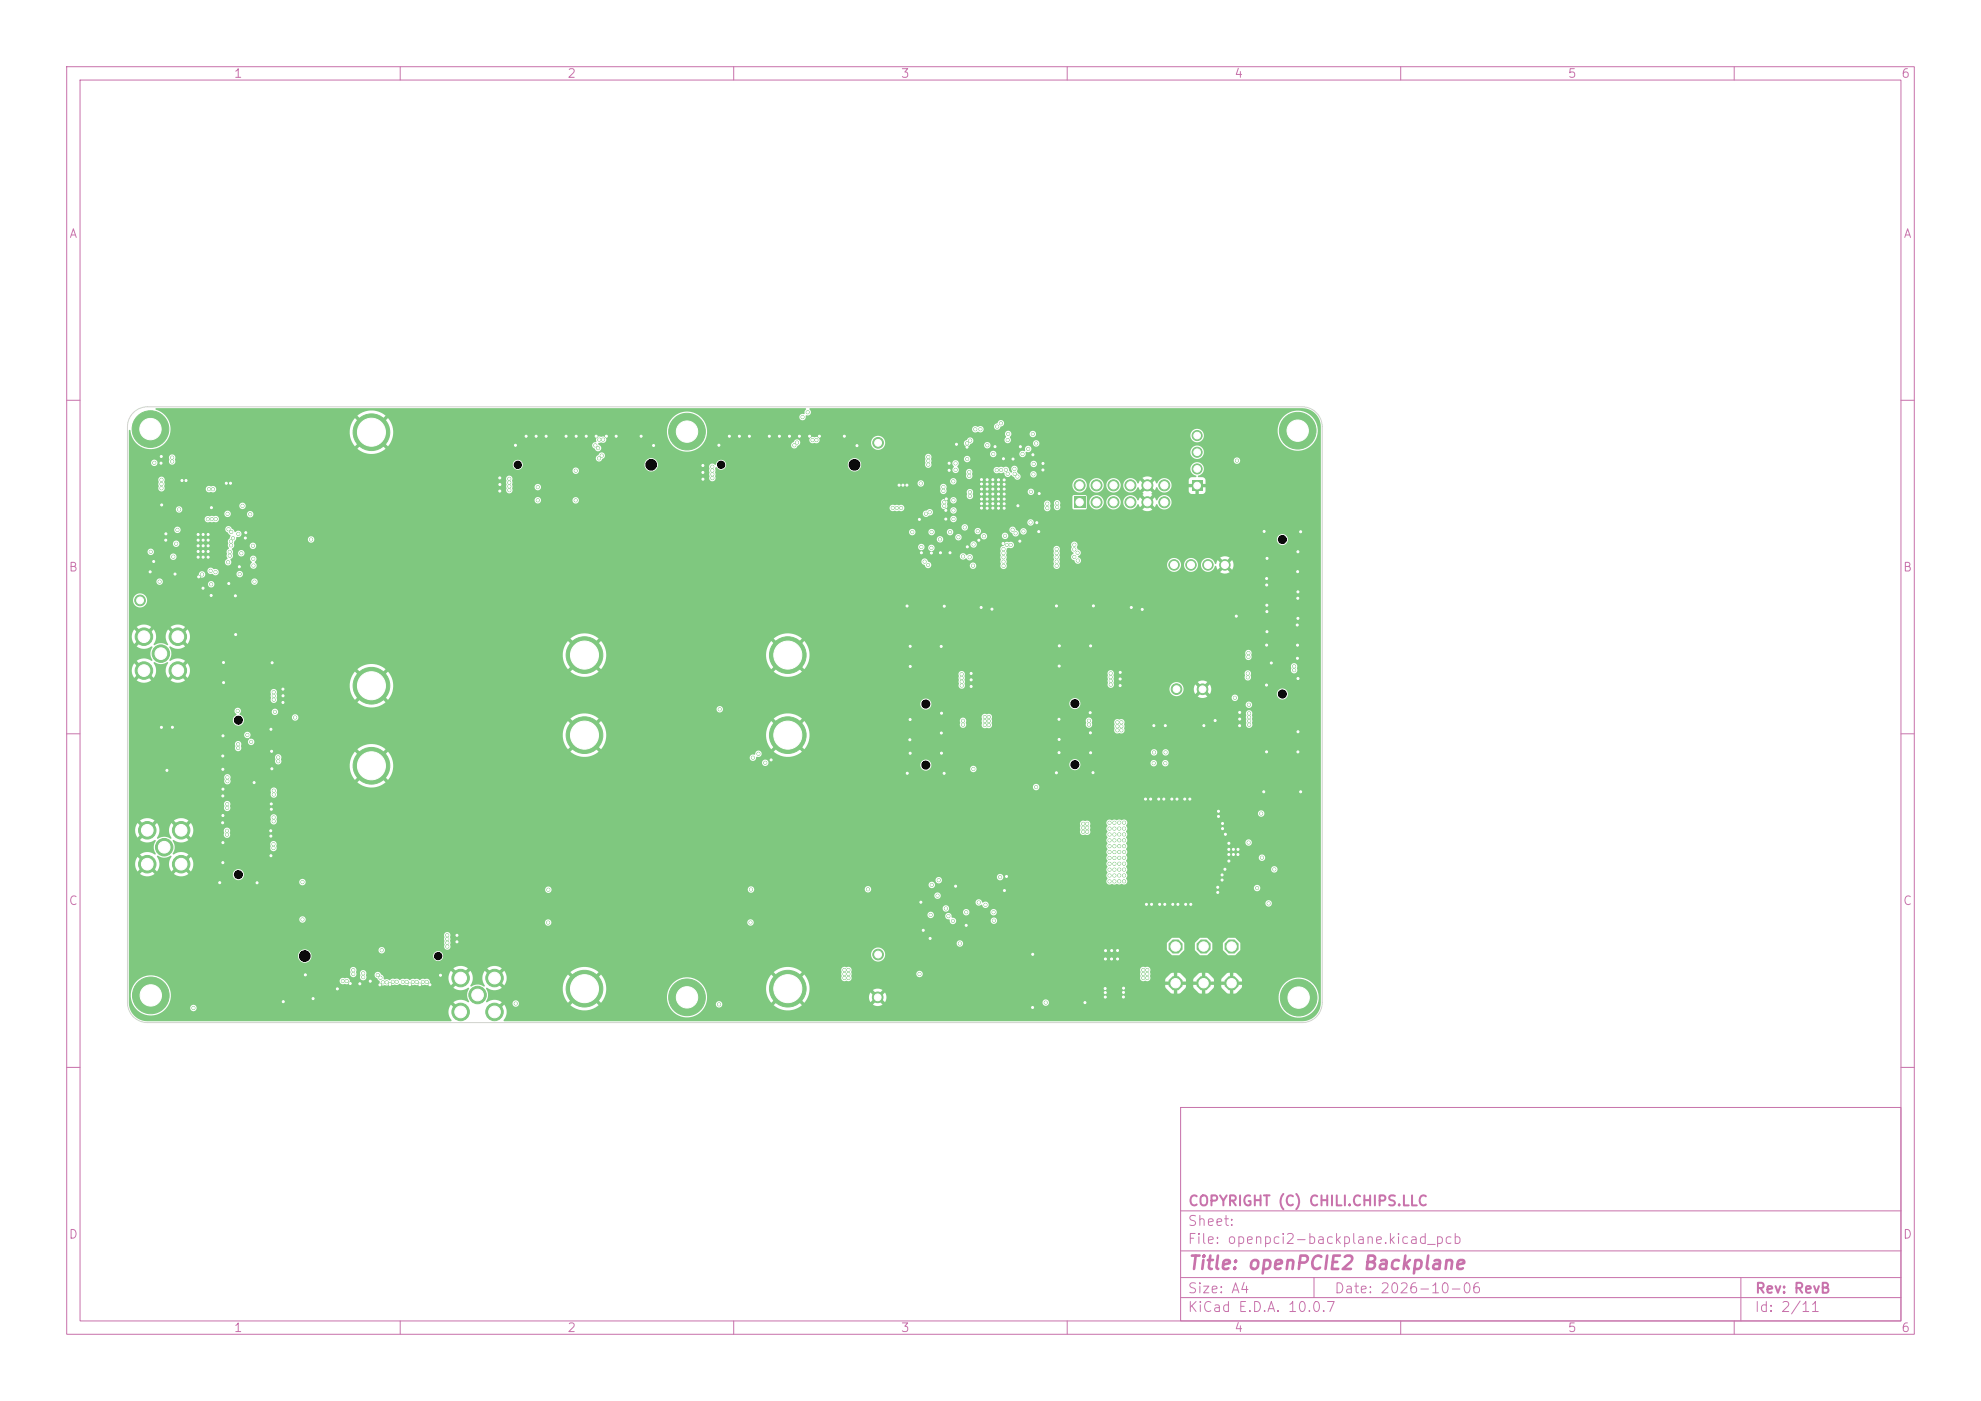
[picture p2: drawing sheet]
<svg xmlns="http://www.w3.org/2000/svg" width="297mm" height="210mm" viewBox="0 0 297 210" stroke-linecap="round" stroke-linejoin="round" font-family="sans-serif">
<defs><g id="words">
<text font-size="2" fill="#c872ab" x="178" y="190.8">Title: openPCIE2 Backplane</text>
<g font-size="1.5" fill="#c872ab">
<text x="178" y="184.1">Sheet:</text>
<text x="178" y="181.1">COPYRIGHT (C) CHILI.CHIPS.LLC</text>
<text x="178" y="186.8">File: openpci2-backplane.kicad_pcb</text>
<text x="178" y="197">KiCad E.D.A. 10.0.7</text>
<text x="178" y="194.2">Size: A4</text>
<text x="200" y="194.2">Date: 2026-10-06</text>
<text x="263" y="197">Id: 2/11</text>
<text x="263" y="194.2">Rev: RevB</text>
</g>
<g font-size="1.3" fill="#c872ab">
<text x="35" y="12">1</text>
<text x="85" y="12">2</text>
<text x="135" y="12">3</text>
<text x="185" y="12">4</text>
<text x="235" y="12">5</text>
<text x="285" y="12">6</text>
<text x="10.3" y="36">A</text>
<text x="285.3" y="36">A</text>
<text x="10.2" y="86">B</text>
<text x="285.2" y="86">B</text>
<text x="10.2" y="136">C</text>
<text x="285.2" y="136">C</text>
<text x="10.2" y="186">D</text>
<text x="285.2" y="186">D</text>
<text x="35" y="200">1</text>
<text x="85" y="200">2</text>
<text x="135" y="200">3</text>
<text x="185" y="200">4</text>
<text x="235" y="200">5</text>
<text x="285" y="200">6</text>
</g>
</g></defs>
<g fill="none" stroke="#c872ab" stroke-width=".15">
<path d="M10 10h277v190h-277zM12 12h273v186h-273zM60 10v2M110 10v2M160 10v2M210 10v2M260 10v2M10 60h2M285 60h2M10 110h2M285 110h2M10 160h2"/>
<path d="M177 166h108v32h-108zM285 160h2M60 198v2M110 198v2M160 198v2M177 194.5h108M177 191.5h108M177 187.5h108M177 181.5h108M197 191.5v3M210 198v2M260 198v2"/>
<path d="M261 191.5v6.5"/>
</g>
<g fill="#7fc87f" stroke="#7fc87f" stroke-width=".15">
<circle cx="71.6" cy="149.1" r="1.31"/>
<circle cx="74.1" cy="146.6" r="1.31"/>
<circle cx="69.1" cy="146.6" r="1.31"/>
<circle cx="74.1" cy="151.7" r="1.31"/>
<circle cx="69.1" cy="151.7" r="1.31"/>
<circle cx="131.6" cy="66.4" r=".8"/>
<circle cx="24.6" cy="127" r="1.31"/>
<circle cx="27.2" cy="129.5" r="1.31"/>
<circle cx="27.2" cy="124.5" r="1.31"/>
<circle cx="22.1" cy="129.5" r="1.31"/>
<circle cx="22.1" cy="124.5" r="1.31"/>
<circle cx="118.1" cy="98.2" r="2.75"/>
<circle cx="118.1" cy="110.2" r="2.75"/>
<circle cx="118.1" cy="148.2" r="2.75"/>
<circle cx="183.6" cy="84.7" r=".79"/>
<circle cx="181.1" cy="84.7" r=".79"/>
<circle cx="178.6" cy="84.7" r=".79"/>
<circle cx="176" cy="84.7" r=".79"/>
<circle cx="131.6" cy="149.5" r=".8"/>
<circle cx="176.4" cy="103.3" r=".8"/>
<circle cx="194.7" cy="149.5" r="2.75"/>
<circle cx="87.6" cy="98.2" r="2.75"/>
<circle cx="87.6" cy="110.2" r="2.75"/>
<circle cx="87.6" cy="148.2" r="2.75"/>
<circle cx="24.1" cy="98" r="1.31"/>
<circle cx="26.7" cy="100.5" r="1.31"/>
<circle cx="26.7" cy="95.4" r="1.31"/>
<circle cx="21.6" cy="100.5" r="1.31"/>
<circle cx="21.6" cy="95.4" r="1.31"/>
<circle cx="22.6" cy="149.2" r="2.75"/>
<circle cx="103" cy="149.5" r="2.75"/>
<circle cx="103" cy="64.7" r="2.75"/>
<circle cx="21" cy="90" r=".8"/>
<circle cx="55.7" cy="114.8" r="2.75"/>
<circle cx="55.7" cy="102.8" r="2.75"/>
<circle cx="55.7" cy="64.8" r="2.75"/>
<circle cx="131.6" cy="143.1" r=".8"/>
<circle cx="22.6" cy="64.3" r="2.75"/>
</g>
<path d="M161 74.5h1.7v1.6h-1.7z" fill="#7fc87f"/>
<g fill="#7fc87f" stroke="#7fc87f" stroke-width=".15">
<circle cx="164.4" cy="75.3" r=".82"/>
<circle cx="166.9" cy="75.3" r=".82"/>
<circle cx="169.5" cy="75.3" r=".82"/>
<circle cx="172" cy="75.3" r=".82"/>
<circle cx="174.6" cy="75.3" r=".82"/>
<circle cx="161.9" cy="72.7" r=".82"/>
<circle cx="164.4" cy="72.7" r=".82"/>
<circle cx="166.9" cy="72.7" r=".82"/>
<circle cx="169.5" cy="72.7" r=".82"/>
<circle cx="172" cy="72.7" r=".82"/>
<circle cx="174.6" cy="72.7" r=".82"/>
</g>
<g fill="#7fc87f">
<circle cx="176.2" cy="141.9" r="1.14"/>
<circle cx="180.5" cy="141.9" r="1.14"/>
<circle cx="184.6" cy="141.9" r="1.14"/>
<circle cx="176.2" cy="147.4" r="1.14"/>
<circle cx="180.5" cy="147.4" r="1.14"/>
<circle cx="184.6" cy="147.4" r="1.14"/>
</g>
<g fill="#7fc87f" stroke="#7fc87f" stroke-width=".15">
<circle cx="194.6" cy="64.6" r="2.75"/>
<circle cx="180.3" cy="103.3" r=".8"/>
</g>
<path d="M178.7 72h1.5v1.5h-1.5z" fill="#7fc87f"/>
<g fill="#7fc87f" stroke="#7fc87f" stroke-width=".15">
<circle cx="179.5" cy="70.3" r=".75"/>
<circle cx="179.5" cy="67.8" r=".75"/>
<circle cx="179.5" cy="65.3" r=".75"/>
<circle cx="153" cy="67" r=".22"/>
<circle cx="33.4" cy="122.2" r=".23"/>
<circle cx="166.7" cy="142.5" r=".23"/>
<circle cx="184.2" cy="128.1" r=".22"/>
<circle cx="156.4" cy="70.4" r=".22"/>
<circle cx="165.7" cy="149.5" r=".22"/>
<circle cx="35.9" cy="85" r=".22"/>
<circle cx="42.4" cy="103.3" r=".23"/>
<circle cx="24.2" cy="109" r=".22"/>
<circle cx="141.6" cy="115.9" r=".22"/>
<circle cx="148.9" cy="73.3" r=".22"/>
<circle cx="182.6" cy="133.8" r=".23"/>
<circle cx="24.9" cy="80" r=".22"/>
<circle cx="148" cy="75.5" r=".23"/>
<circle cx="81.9" cy="65.4" r=".23"/>
<circle cx="77.3" cy="66.7" r=".23"/>
<circle cx="118.4" cy="65.4" r=".23"/>
<circle cx="138.4" cy="139.4" r=".22"/>
<circle cx="150.9" cy="131.4" r=".22"/>
<circle cx="185.9" cy="106.8" r=".23"/>
<circle cx="24.1" cy="69.4" r=".22"/>
<circle cx="172.5" cy="119.8" r=".22"/>
<circle cx="105.4" cy="69.8" r=".22"/>
<circle cx="29.7" cy="81.8" r=".23"/>
<circle cx="126.6" cy="65.4" r=".23"/>
<circle cx="55.5" cy="147.1" r=".23"/>
<circle cx="105.4" cy="71.8" r=".23"/>
<circle cx="40.8" cy="115.2" r=".22"/>
<circle cx="184.9" cy="128.1" r=".22"/>
<circle cx="148.9" cy="71.9" r=".22"/>
<circle cx="92.4" cy="65.4" r=".23"/>
<circle cx="194.6" cy="101.7" r=".23"/>
<circle cx="31.2" cy="81" r=".23"/>
<circle cx="31.2" cy="80.1" r=".22"/>
<circle cx="74.9" cy="72.6" r=".22"/>
<circle cx="155.7" cy="79.7" r=".23"/>
<circle cx="145" cy="67" r=".22"/>
<circle cx="30.5" cy="80.1" r=".22"/>
<circle cx="109.4" cy="65.4" r=".23"/>
<circle cx="151.9" cy="68.8" r=".22"/>
<circle cx="148" cy="71.9" r=".23"/>
<circle cx="40.8" cy="99.4" r=".23"/>
<circle cx="142.4" cy="82.9" r=".22"/>
<circle cx="176.6" cy="135.6" r=".22"/>
<circle cx="141.1" cy="96.9" r=".23"/>
<circle cx="89.4" cy="65.4" r=".23"/>
<circle cx="184.2" cy="126.4" r=".22"/>
<circle cx="171.9" cy="135.6" r=".23"/>
<circle cx="149.7" cy="72.6" r=".22"/>
<circle cx="141.1" cy="109.9" r=".22"/>
<circle cx="146.8" cy="81" r=".23"/>
<circle cx="142.3" cy="69.4" r=".23"/>
<circle cx="64.4" cy="147.6" r=".23"/>
<circle cx="33.4" cy="115.3" r=".22"/>
<circle cx="183.2" cy="131.9" r=".22"/>
<circle cx="173" cy="108.8" r=".22"/>
<circle cx="142.3" cy="70.5" r=".23"/>
<circle cx="184.2" cy="127.3" r=".23"/>
<circle cx="145.6" cy="102.9" r=".22"/>
<circle cx="158.8" cy="110.8" r=".22"/>
<circle cx="150.6" cy="75.5" r=".22"/>
<circle cx="178.5" cy="135.6" r=".23"/>
<circle cx="148" cy="74.1" r=".23"/>
<circle cx="22.5" cy="85.7" r=".23"/>
<circle cx="182.7" cy="121.6" r=".22"/>
<circle cx="50.6" cy="148.2" r=".22"/>
<circle cx="128.5" cy="66.8" r=".23"/>
<circle cx="195" cy="79.7" r=".22"/>
<circle cx="40.7" cy="121.3" r=".22"/>
<circle cx="141.2" cy="106.9" r=".22"/>
<circle cx="78.9" cy="65.4" r=".23"/>
<circle cx="147.1" cy="74.8" r=".22"/>
<circle cx="165.7" cy="148.8" r=".22"/>
<circle cx="189.9" cy="112.7" r=".22"/>
<circle cx="185.9" cy="108.8" r=".23"/>
<circle cx="148" cy="74.8" r=".22"/>
<circle cx="162.7" cy="150.3" r=".22"/>
<circle cx="42.5" cy="150.2" r=".23"/>
<circle cx="31.2" cy="83.5" r=".23"/>
<circle cx="145.6" cy="101.9" r=".22"/>
<circle cx="38.1" cy="117.3" r=".22"/>
<circle cx="107.8" cy="66.7" r=".22"/>
<circle cx="149.7" cy="74.8" r=".22"/>
<circle cx="168" cy="100.8" r=".22"/>
<circle cx="29.7" cy="80.1" r=".22"/>
<circle cx="33.5" cy="99.3" r=".23"/>
<circle cx="178.4" cy="119.8" r=".22"/>
<circle cx="119.9" cy="65.4" r=".22"/>
<circle cx="189.9" cy="102.7" r=".22"/>
<circle cx="152.9" cy="81.1" r=".22"/>
<circle cx="183.3" cy="124.2" r=".23"/>
<circle cx="156.4" cy="69.5" r=".23"/>
<circle cx="136.5" cy="112.9" r=".22"/>
<circle cx="33.4" cy="129.3" r=".22"/>
<circle cx="42.4" cy="104.3" r=".23"/>
<circle cx="194.6" cy="88.7" r=".22"/>
<circle cx="80.4" cy="65.4" r=".22"/>
<circle cx="148.8" cy="74.8" r=".22"/>
<circle cx="40.7" cy="112.6" r=".23"/>
<circle cx="149.7" cy="71.9" r=".23"/>
<circle cx="150.6" cy="72.6" r=".22"/>
<circle cx="136.4" cy="107.9" r=".22"/>
<circle cx="189.5" cy="118.7" r=".22"/>
<circle cx="163.5" cy="96.8" r=".23"/>
<circle cx="121.4" cy="65.4" r=".23"/>
<circle cx="158.8" cy="96.8" r=".22"/>
<circle cx="189.5" cy="79.7" r=".23"/>
<circle cx="116.9" cy="65.4" r=".22"/>
<circle cx="147.2" cy="73.3" r=".22"/>
<circle cx="189.9" cy="91.7" r=".23"/>
<circle cx="141.6" cy="90.9" r=".23"/>
<circle cx="33.4" cy="113.3" r=".23"/>
<circle cx="173.9" cy="135.6" r=".23"/>
<circle cx="150.5" cy="74.8" r=".22"/>
<circle cx="185.4" cy="92.4" r=".22"/>
<circle cx="171.7" cy="119.8" r=".22"/>
<circle cx="175.7" cy="119.8" r=".22"/>
<circle cx="154.8" cy="151" r=".23"/>
<circle cx="141.9" cy="74.8" r=".22"/>
<circle cx="40.6" cy="124.5" r=".22"/>
<circle cx="137.8" cy="77.9" r=".22"/>
<circle cx="149.7" cy="73.3" r=".23"/>
<circle cx="149.7" cy="76.2" r=".23"/>
<circle cx="167.5" cy="143.7" r=".22"/>
<circle cx="33.9" cy="72.4" r=".22"/>
<circle cx="30.4" cy="88.2" r=".22"/>
<circle cx="150.6" cy="76.2" r=".22"/>
<circle cx="40.6" cy="128.3" r=".23"/>
<circle cx="194.5" cy="96.7" r=".23"/>
<circle cx="84.9" cy="65.4" r=".23"/>
<circle cx="163.5" cy="112.8" r=".23"/>
<circle cx="25" cy="115.5" r=".23"/>
<circle cx="195" cy="118.7" r=".22"/>
<circle cx="136" cy="72.7" r=".23"/>
<circle cx="190" cy="83.7" r=".22"/>
<circle cx="174.7" cy="108.8" r=".22"/>
<circle cx="194.6" cy="82.7" r=".22"/>
<circle cx="154.8" cy="143" r=".23"/>
<circle cx="141" cy="82.9" r=".22"/>
<circle cx="40.6" cy="125.3" r=".23"/>
<circle cx="38.5" cy="132.3" r=".23"/>
<circle cx="29.8" cy="86.5" r=".23"/>
<circle cx="174.5" cy="119.8" r=".22"/>
<circle cx="150.4" cy="68.8" r=".23"/>
<circle cx="185.6" cy="127.3" r=".23"/>
<circle cx="158.4" cy="115.8" r=".23"/>
<circle cx="168.4" cy="148.8" r=".22"/>
<circle cx="24.8" cy="81" r=".22"/>
<circle cx="148.8" cy="72.6" r=".22"/>
<circle cx="168.4" cy="149.5" r=".23"/>
<circle cx="30.5" cy="82.7" r=".23"/>
<circle cx="167.9" cy="102.8" r=".23"/>
<circle cx="148.9" cy="74.1" r=".22"/>
<circle cx="31.7" cy="76.1" r=".22"/>
<circle cx="35.3" cy="95.1" r=".22"/>
<circle cx="150.6" cy="73.3" r=".22"/>
<circle cx="141.2" cy="112.9" r=".22"/>
<circle cx="190" cy="94.7" r=".22"/>
<circle cx="112.4" cy="65.4" r=".23"/>
<circle cx="189.9" cy="90.7" r=".22"/>
<circle cx="189.9" cy="87.7" r=".23"/>
<circle cx="150.6" cy="74.1" r=".22"/>
<circle cx="36.9" cy="79.8" r=".23"/>
<circle cx="177.6" cy="119.8" r=".22"/>
<circle cx="136.5" cy="96.9" r=".23"/>
<circle cx="35.3" cy="89.3" r=".23"/>
<circle cx="110.8" cy="65.4" r=".23"/>
<circle cx="147.1" cy="71.9" r=".22"/>
<circle cx="147.1" cy="91.1" r=".23"/>
<circle cx="182.7" cy="122.4" r=".22"/>
<circle cx="185.6" cy="128.1" r=".22"/>
<circle cx="96.1" cy="65.4" r=".23"/>
<circle cx="34.6" cy="72.4" r=".23"/>
<circle cx="148.8" cy="76.2" r=".22"/>
<circle cx="155.8" cy="74" r=".22"/>
<circle cx="194.6" cy="85.7" r=".23"/>
<circle cx="149.7" cy="74.1" r=".23"/>
<circle cx="194.6" cy="109.7" r=".22"/>
<circle cx="175.8" cy="135.6" r=".23"/>
<circle cx="115.6" cy="113.9" r=".22"/>
<circle cx="74.9" cy="71.6" r=".23"/>
<circle cx="194.6" cy="89.7" r=".22"/>
<circle cx="33.4" cy="126.3" r=".22"/>
<circle cx="176.5" cy="119.8" r=".22"/>
<circle cx="173.7" cy="119.8" r=".22"/>
<circle cx="182.2" cy="108" r=".23"/>
<circle cx="143.3" cy="132.8" r=".23"/>
<circle cx="194.6" cy="112.7" r=".22"/>
<circle cx="150.5" cy="71.9" r=".22"/>
<circle cx="62.9" cy="147.6" r=".22"/>
<circle cx="25.8" cy="109" r=".22"/>
<circle cx="194.6" cy="92.7" r=".22"/>
<circle cx="61.4" cy="147.6" r=".23"/>
<circle cx="86.4" cy="65.4" r=".23"/>
<circle cx="167.5" cy="142.5" r=".22"/>
<circle cx="143.4" cy="66.6" r=".23"/>
<circle cx="165.7" cy="148.2" r=".23"/>
<circle cx="184.2" cy="129.1" r=".22"/>
<circle cx="145" cy="82" r=".22"/>
<circle cx="158.8" cy="107.8" r=".23"/>
<circle cx="158.8" cy="112.8" r=".23"/>
<circle cx="147.1" cy="76.2" r=".22"/>
<circle cx="45.8" cy="146.1" r=".23"/>
<circle cx="149.2" cy="67" r=".22"/>
<circle cx="149.7" cy="75.5" r=".23"/>
<circle cx="33.5" cy="102.3" r=".22"/>
<circle cx="46.9" cy="149.7" r=".22"/>
<circle cx="54" cy="147.5" r=".22"/>
<circle cx="58.5" cy="147.6" r=".22"/>
<circle cx="165.7" cy="143.8" r=".23"/>
<circle cx="136" cy="90.8" r=".22"/>
<circle cx="139.5" cy="140.7" r=".23"/>
<circle cx="66" cy="146.2" r=".23"/>
<circle cx="136" cy="115.9" r=".22"/>
<circle cx="155.4" cy="78.3" r=".22"/>
<circle cx="87.9" cy="65.4" r=".22"/>
<circle cx="23" cy="84.2" r=".23"/>
<circle cx="30.5" cy="83.5" r=".23"/>
<circle cx="183.7" cy="130.3" r=".22"/>
<circle cx="163.9" cy="90.8" r=".22"/>
<circle cx="147.2" cy="72.5" r=".22"/>
<circle cx="36.8" cy="80.6" r=".22"/>
<circle cx="52.5" cy="147.4" r=".23"/>
<circle cx="163.5" cy="109.8" r=".23"/>
<circle cx="68.5" cy="140.2" r=".22"/>
<circle cx="182.6" cy="133" r=".23"/>
<circle cx="105.4" cy="70.8" r=".23"/>
<circle cx="29.7" cy="83.5" r=".23"/>
<circle cx="158.4" cy="90.8" r=".22"/>
<circle cx="30.5" cy="81" r=".23"/>
<circle cx="167.9" cy="101.8" r=".22"/>
<circle cx="166.7" cy="143.7" r=".22"/>
<circle cx="147.2" cy="74.1" r=".22"/>
<circle cx="184.9" cy="127.3" r=".22"/>
<circle cx="30.5" cy="81.8" r=".23"/>
<circle cx="122.9" cy="65.4" r=".22"/>
<circle cx="172.7" cy="135.6" r=".22"/>
<circle cx="29.7" cy="81" r=".23"/>
<circle cx="189.9" cy="96.7" r=".22"/>
<circle cx="31.2" cy="82.7" r=".23"/>
<circle cx="194.5" cy="98.7" r=".23"/>
<circle cx="40.7" cy="120.5" r=".23"/>
<circle cx="163.4" cy="106.8" r=".22"/>
<circle cx="183.2" cy="131.1" r=".22"/>
<circle cx="177.8" cy="135.6" r=".22"/>
<circle cx="180.5" cy="108.8" r=".22"/>
<circle cx="42.4" cy="105.3" r=".23"/>
<circle cx="148" cy="73.3" r=".23"/>
<circle cx="24.2" cy="75.7" r=".23"/>
<circle cx="183.7" cy="125.1" r=".23"/>
<circle cx="33.4" cy="110.3" r=".23"/>
<circle cx="183.3" cy="123.4" r=".23"/>
<circle cx="33.4" cy="123.3" r=".23"/>
<circle cx="24.2" cy="68.4" r=".23"/>
<circle cx="152.6" cy="75.8" r=".22"/>
<circle cx="74.9" cy="73.6" r=".23"/>
<circle cx="190.6" cy="99.4" r=".23"/>
<circle cx="174.6" cy="135.6" r=".22"/>
<circle cx="145.6" cy="100.9" r=".22"/>
<circle cx="148.7" cy="91.3" r=".23"/>
<circle cx="148.9" cy="75.5" r=".22"/>
<circle cx="29.7" cy="82.7" r=".23"/>
<circle cx="189.9" cy="86.7" r=".23"/>
<circle cx="27.3" cy="72" r=".22"/>
<circle cx="98" cy="66.8" r=".22"/>
<circle cx="31.7" cy="89.3" r=".22"/>
<circle cx="27.9" cy="72" r=".22"/>
<circle cx="163.9" cy="115.8" r=".22"/>
<circle cx="147.2" cy="75.5" r=".22"/>
<circle cx="141.8" cy="76.5" r=".23"/>
<circle cx="68.5" cy="141.2" r=".22"/>
<circle cx="139.6" cy="82.9" r=".22"/>
<circle cx="165.7" cy="142.5" r=".22"/>
<circle cx="150.4" cy="81.5" r=".22"/>
<circle cx="185.9" cy="107.8" r=".23"/>
<circle cx="171.2" cy="91.3" r=".22"/>
<circle cx="150.6" cy="133.5" r=".23"/>
<circle cx="31.2" cy="81.8" r=".23"/>
<circle cx="33.4" cy="118.3" r=".22"/>
<circle cx="194.5" cy="93.7" r=".22"/>
<circle cx="40.6" cy="109.3" r=".22"/>
<circle cx="26.2" cy="86.1" r=".22"/>
<circle cx="32.9" cy="132.3" r=".22"/>
<circle cx="168.4" cy="148.1" r=".23"/>
<circle cx="115.3" cy="65.4" r=".22"/>
<circle cx="136.5" cy="99.9" r=".22"/>
<circle cx="134.8" cy="72.7" r=".23"/>
<circle cx="136.4" cy="110.9" r=".23"/>
<circle cx="34.3" cy="87.5" r=".22"/>
<circle cx="158.8" cy="99.8" r=".23"/>
<circle cx="148" cy="72.6" r=".22"/>
<circle cx="135.4" cy="72.7" r=".22"/>
<circle cx="144.9" cy="138.7" r=".22"/>
<circle cx="138.1" cy="135.2" r=".23"/>
<circle cx="169.6" cy="91.1" r=".23"/>
<circle cx="33.4" cy="119.3" r=".22"/>
<circle cx="57" cy="147.6" r=".22"/>
<circle cx="138.1" cy="82.9" r=".22"/>
<circle cx="154.9" cy="68.2" r=".23"/>
<circle cx="90.9" cy="65.4" r=".22"/>
<circle cx="141.8" cy="77.8" r=".22"/>
<circle cx="148" cy="76.2" r=".23"/>
<circle cx="139.7" cy="132.6" r=".23"/>
<circle cx="146.7" cy="135.3" r=".23"/>
<circle cx="139.5" cy="137.1" r=".22"/>
<circle cx="142.2" cy="137.3" r=".22"/>
<circle cx="167.8" cy="126" r=".23"/>
<circle cx="166.3" cy="129.5" r=".22"/>
<circle cx="133.8" cy="76.1" r=".22"/>
<circle cx="166.3" cy="123.3" r=".22"/>
<circle cx="167.1" cy="125.1" r=".23"/>
<circle cx="154.8" cy="65.1" r=".22"/>
<circle cx="113.7" cy="113" r=".22"/>
<circle cx="140.6" cy="134.3" r=".22"/>
<circle cx="166.3" cy="125.1" r=".23"/>
<circle cx="144.2" cy="101.1" r=".23"/>
<circle cx="166.3" cy="131.2" r=".23"/>
<circle cx="41" cy="104.3" r=".22"/>
<circle cx="156.8" cy="150.3" r=".23"/>
<circle cx="167.1" cy="128.6" r=".22"/>
<circle cx="168.5" cy="128.6" r=".23"/>
<circle cx="167.1" cy="126.8" r=".22"/>
<circle cx="76.4" cy="72.3" r=".22"/>
<circle cx="167.8" cy="131.2" r=".23"/>
<circle cx="149.9" cy="131.5" r=".23"/>
<circle cx="167.1" cy="123.3" r=".22"/>
<circle cx="166.5" cy="100.9" r=".22"/>
<circle cx="67.1" cy="140.2" r=".22"/>
<circle cx="166.3" cy="132.1" r=".22"/>
<circle cx="168.5" cy="126" r=".23"/>
<circle cx="25.8" cy="69.2" r=".22"/>
<circle cx="167.8" cy="124.2" r=".22"/>
<circle cx="107.8" cy="150.6" r=".22"/>
<circle cx="167.1" cy="124.2" r=".23"/>
<circle cx="153.3" cy="68.1" r=".23"/>
<circle cx="168.5" cy="132.1" r=".23"/>
<circle cx="76.4" cy="72.9" r=".23"/>
<circle cx="166.3" cy="130.4" r=".23"/>
<circle cx="41" cy="104.9" r=".22"/>
<circle cx="67.1" cy="141.3" r=".23"/>
<circle cx="136.8" cy="79.8" r=".22"/>
<circle cx="174.7" cy="114.4" r=".22"/>
<circle cx="67.1" cy="141.9" r=".23"/>
<circle cx="77.3" cy="150.4" r=".22"/>
<circle cx="142.9" cy="77.8" r=".22"/>
<circle cx="167.8" cy="129.5" r=".23"/>
<circle cx="168.5" cy="123.3" r=".23"/>
<circle cx="142.9" cy="72.1" r=".22"/>
<circle cx="106.8" cy="71.1" r=".22"/>
<circle cx="29" cy="151.1" r=".23"/>
<circle cx="167.1" cy="129.5" r=".22"/>
<circle cx="168.5" cy="129.5" r=".23"/>
<circle cx="144.2" cy="102.8" r=".23"/>
<circle cx="167.1" cy="130.4" r=".23"/>
<circle cx="154.6" cy="73.7" r=".23"/>
<circle cx="166.3" cy="126" r=".22"/>
<circle cx="185.4" cy="69.1" r=".22"/>
<circle cx="135.1" cy="76.1" r=".23"/>
<circle cx="166.3" cy="127.7" r=".23"/>
<circle cx="167.1" cy="127.7" r=".23"/>
<circle cx="187.3" cy="108.6" r=".22"/>
<circle cx="173" cy="112.8" r=".23"/>
<circle cx="168.5" cy="125.1" r=".22"/>
<circle cx="138" cy="72.5" r=".23"/>
<circle cx="167.8" cy="123.3" r=".23"/>
<circle cx="168.5" cy="131.2" r=".23"/>
<circle cx="166.5" cy="102.1" r=".23"/>
<circle cx="174.7" cy="112.8" r=".23"/>
<circle cx="140.7" cy="131.9" r=".22"/>
<circle cx="148" cy="66.7" r=".23"/>
<circle cx="144.2" cy="101.6" r=".23"/>
<circle cx="187.3" cy="108.1" r=".22"/>
<circle cx="142.4" cy="79.8" r=".22"/>
<circle cx="144.2" cy="102.2" r=".23"/>
<circle cx="166.3" cy="124.2" r=".23"/>
<circle cx="168.5" cy="127.7" r=".22"/>
<circle cx="106.8" cy="70.5" r=".23"/>
<circle cx="76.4" cy="71.8" r=".22"/>
<circle cx="151.1" cy="65.1" r=".22"/>
<circle cx="106.8" cy="71.7" r=".22"/>
<circle cx="147.5" cy="80.4" r=".22"/>
<circle cx="168.5" cy="130.4" r=".22"/>
<circle cx="190.2" cy="135.4" r=".22"/>
<circle cx="167.8" cy="132.1" r=".23"/>
<circle cx="41" cy="103.8" r=".22"/>
<circle cx="23.1" cy="69.4" r=".22"/>
<circle cx="167.1" cy="126" r=".22"/>
<circle cx="106.8" cy="70" r=".23"/>
<circle cx="166.5" cy="102.6" r=".23"/>
<circle cx="67.1" cy="140.8" r=".22"/>
<circle cx="166.3" cy="128.6" r=".22"/>
<circle cx="167.8" cy="128.6" r=".23"/>
<circle cx="167.1" cy="131.2" r=".23"/>
<circle cx="168.5" cy="126.8" r=".23"/>
<circle cx="139.7" cy="79.8" r=".22"/>
<circle cx="167.8" cy="130.4" r=".22"/>
<circle cx="167.1" cy="132.1" r=".22"/>
<circle cx="25.8" cy="68.6" r=".22"/>
<circle cx="187.3" cy="106.9" r=".22"/>
<circle cx="187.3" cy="107.5" r=".22"/>
<circle cx="167.8" cy="126.8" r=".23"/>
<circle cx="166.3" cy="126.8" r=".22"/>
<circle cx="76.4" cy="73.5" r=".23"/>
<circle cx="173" cy="114.4" r=".22"/>
<circle cx="141.8" cy="136.2" r=".23"/>
<circle cx="166.5" cy="101.5" r=".22"/>
<circle cx="167.8" cy="127.7" r=".22"/>
<circle cx="134.5" cy="76.1" r=".23"/>
<circle cx="168.5" cy="124.2" r=".22"/>
<circle cx="167.8" cy="125.1" r=".22"/>
<circle cx="142.9" cy="76.5" r=".22"/>
<circle cx="146.6" cy="79.6" r=".22"/>
<circle cx="139.2" cy="69.7" r=".22"/>
<circle cx="139.2" cy="69.1" r=".22"/>
<circle cx="155" cy="69.5" r=".22"/>
<circle cx="154.5" cy="78.3" r=".22"/>
<circle cx="145" cy="68.8" r=".22"/>
<circle cx="153.4" cy="79.6" r=".22"/>
<circle cx="150.7" cy="80.3" r=".22"/>
<circle cx="142.9" cy="75" r=".22"/>
<circle cx="143.3" cy="69.5" r=".22"/>
<circle cx="139.2" cy="68.5" r=".22"/>
<circle cx="143.3" cy="70.4" r=".22"/>
<circle cx="148.9" cy="68.1" r=".22"/>
<circle cx="154.9" cy="71.1" r=".22"/>
<circle cx="82.2" cy="133.4" r=".22"/>
<circle cx="80.6" cy="75" r=".23"/>
<circle cx="82.2" cy="138.3" r=".23"/>
<circle cx="80.6" cy="73" r=".23"/>
<circle cx="127.2" cy="145.4" r=".22"/>
<circle cx="168.1" cy="108.3" r=".23"/>
<circle cx="126.6" cy="145.4" r=".23"/>
<circle cx="127.2" cy="146.6" r=".22"/>
<circle cx="167.5" cy="108.9" r=".22"/>
<circle cx="168.1" cy="108.9" r=".23"/>
<circle cx="172" cy="146" r=".22"/>
<circle cx="148.3" cy="108.7" r=".22"/>
<circle cx="126.6" cy="146" r=".23"/>
<circle cx="163" cy="123.5" r=".23"/>
<circle cx="147.6" cy="108.1" r=".23"/>
<circle cx="172" cy="145.4" r=".22"/>
<circle cx="162.4" cy="124.1" r=".22"/>
<circle cx="126.6" cy="146.6" r=".22"/>
<circle cx="168.1" cy="109.5" r=".23"/>
<circle cx="137.9" cy="146" r=".23"/>
<circle cx="167.5" cy="109.5" r=".22"/>
<circle cx="148.3" cy="108.1" r=".22"/>
<circle cx="162.4" cy="123.5" r=".22"/>
<circle cx="147.6" cy="107.5" r=".22"/>
<circle cx="171.4" cy="146" r=".23"/>
<circle cx="171.4" cy="145.4" r=".23"/>
<circle cx="171.4" cy="146.6" r=".22"/>
<circle cx="148.2" cy="107.5" r=".22"/>
<circle cx="167.5" cy="108.3" r=".22"/>
<circle cx="172" cy="146.6" r=".22"/>
<circle cx="162.4" cy="124.7" r=".22"/>
<circle cx="163" cy="124.1" r=".23"/>
<circle cx="163" cy="124.7" r=".22"/>
<circle cx="127.2" cy="146" r=".22"/>
<circle cx="147.6" cy="108.7" r=".23"/>
<circle cx="37.5" cy="77.1" r=".22"/>
<circle cx="36.4" cy="75.8" r=".22"/>
<circle cx="38" cy="83.8" r=".23"/>
<circle cx="37.9" cy="81.8" r=".22"/>
<circle cx="31.7" cy="87.6" r=".22"/>
<circle cx="23.9" cy="87.2" r=".22"/>
<circle cx="22.6" cy="82.7" r=".22"/>
<circle cx="24.2" cy="73.2" r=".22"/>
<circle cx="24.2" cy="71.9" r=".22"/>
<circle cx="24.2" cy="72.6" r=".22"/>
<circle cx="38.2" cy="87.2" r=".22"/>
<circle cx="35.6" cy="106.6" r=".23"/>
<circle cx="36.2" cy="82.9" r=".23"/>
<circle cx="64" cy="147.2" r=".23"/>
<circle cx="34" cy="125.1" r=".22"/>
<circle cx="155.3" cy="66.5" r=".23"/>
<circle cx="151.1" cy="66" r=".23"/>
<circle cx="143.7" cy="80.5" r=".22"/>
<circle cx="161.6" cy="84" r=".23"/>
<circle cx="150.5" cy="84.8" r=".23"/>
<circle cx="158.4" cy="84.8" r=".22"/>
<circle cx="146" cy="81.6" r=".22"/>
<circle cx="145.9" cy="84.8" r=".22"/>
<circle cx="112.5" cy="138.3" r=".22"/>
<circle cx="112.6" cy="133.3" r=".22"/>
<circle cx="119.1" cy="66.7" r=".22"/>
<circle cx="145" cy="66.4" r=".23"/>
<circle cx="119.5" cy="66.3" r=".22"/>
<circle cx="145.5" cy="66" r=".22"/>
<circle cx="146.2" cy="64.4" r=".22"/>
<circle cx="120.3" cy="62.5" r=".22"/>
<circle cx="121.1" cy="61.8" r=".22"/>
<circle cx="147" cy="64.3" r=".23"/>
<circle cx="130.1" cy="133.3" r=".23"/>
<circle cx="149" cy="136.7" r=".22"/>
<circle cx="145.3" cy="71.3" r=".22"/>
<circle cx="121.8" cy="66" r=".22"/>
<circle cx="122.4" cy="66" r=".22"/>
<circle cx="145.3" cy="70.8" r=".22"/>
<circle cx="185.1" cy="104.6" r=".22"/>
<circle cx="46.6" cy="80.9" r=".23"/>
<circle cx="34.1" cy="77" r=".23"/>
<circle cx="31.2" cy="77.8" r=".22"/>
<circle cx="30.3" cy="86.1" r=".23"/>
<circle cx="35.9" cy="86.1" r=".22"/>
<circle cx="34.9" cy="80.7" r=".22"/>
<circle cx="26.6" cy="79.4" r=".22"/>
<circle cx="26" cy="83.4" r=".22"/>
<circle cx="35.7" cy="80" r=".22"/>
<circle cx="34.2" cy="84.3" r=".23"/>
<circle cx="26.4" cy="81.5" r=".22"/>
<circle cx="26.9" cy="76.4" r=".22"/>
<circle cx="143.9" cy="141.4" r=".23"/>
<circle cx="188.5" cy="133.1" r=".22"/>
<circle cx="45.3" cy="137.8" r=".23"/>
<circle cx="45.3" cy="132.2" r=".23"/>
<circle cx="44.3" cy="107.5" r=".22"/>
<circle cx="38" cy="84.8" r=".22"/>
<circle cx="189.1" cy="121.9" r=".22"/>
<circle cx="187.2" cy="126.3" r=".22"/>
<circle cx="140.9" cy="80.8" r=".22"/>
<circle cx="144.6" cy="79" r=".23"/>
<circle cx="150.5" cy="84.2" r=".22"/>
<circle cx="158.4" cy="84.2" r=".22"/>
<circle cx="161.1" cy="83.5" r=".22"/>
<circle cx="144.4" cy="83.4" r=".23"/>
<circle cx="161.1" cy="82.4" r=".22"/>
<circle cx="158.4" cy="82.9" r=".23"/>
<circle cx="139.6" cy="82.1" r=".23"/>
<circle cx="150.4" cy="82.9" r=".23"/>
<circle cx="141.4" cy="73" r=".22"/>
<circle cx="90.4" cy="65.9" r=".22"/>
<circle cx="145.4" cy="74.3" r=".22"/>
<circle cx="89.8" cy="68.7" r=".23"/>
<circle cx="145.4" cy="73.8" r=".23"/>
<circle cx="90.2" cy="68.3" r=".23"/>
<circle cx="89.8" cy="65.9" r=".22"/>
<circle cx="141.4" cy="73.6" r=".22"/>
<circle cx="149" cy="138" r=".22"/>
<circle cx="107.9" cy="106.3" r=".22"/>
<circle cx="86.3" cy="70.6" r=".22"/>
<circle cx="86.3" cy="75" r=".22"/>
<circle cx="141.6" cy="75.8" r=".23"/>
<circle cx="89.3" cy="66.8" r=".22"/>
<circle cx="141.6" cy="75.3" r=".22"/>
<circle cx="89.7" cy="67.2" r=".22"/>
<circle cx="114.7" cy="114.3" r=".22"/>
<circle cx="189.2" cy="128.6" r=".23"/>
<circle cx="157" cy="75.5" r=".22"/>
<circle cx="194" cy="99.9" r=".23"/>
<circle cx="144.9" cy="136.7" r=".22"/>
<circle cx="41.2" cy="106.7" r=".22"/>
<circle cx="34.6" cy="81.7" r=".23"/>
<circle cx="37.1" cy="110.2" r=".22"/>
<circle cx="34.6" cy="81.2" r=".22"/>
<circle cx="37.7" cy="111.2" r=".22"/>
<circle cx="41.7" cy="113.5" r=".22"/>
<circle cx="53" cy="146" r=".23"/>
<circle cx="53" cy="145.4" r=".22"/>
<circle cx="41.7" cy="114.1" r=".23"/>
<circle cx="41" cy="118.5" r=".23"/>
<circle cx="56.6" cy="146.2" r=".22"/>
<circle cx="41" cy="119.1" r=".23"/>
<circle cx="57" cy="146.6" r=".22"/>
<circle cx="41" cy="122.5" r=".22"/>
<circle cx="58.9" cy="147.2" r=".22"/>
<circle cx="59.5" cy="147.2" r=".22"/>
<circle cx="41" cy="123.1" r=".22"/>
<circle cx="61.9" cy="147.2" r=".22"/>
<circle cx="41" cy="126.5" r=".23"/>
<circle cx="62.5" cy="147.2" r=".22"/>
<circle cx="41" cy="127.1" r=".22"/>
<circle cx="54.4" cy="146.5" r=".22"/>
<circle cx="35.7" cy="111.5" r=".23"/>
<circle cx="35.7" cy="112.1" r=".23"/>
<circle cx="54.4" cy="145.9" r=".23"/>
<circle cx="57.4" cy="147.2" r=".23"/>
<circle cx="34.1" cy="116.5" r=".22"/>
<circle cx="58" cy="147.2" r=".23"/>
<circle cx="34.1" cy="117.1" r=".22"/>
<circle cx="34.1" cy="120.5" r=".22"/>
<circle cx="60.4" cy="147.2" r=".23"/>
<circle cx="61" cy="147.2" r=".23"/>
<circle cx="34.1" cy="121.1" r=".22"/>
<circle cx="34" cy="124.5" r=".22"/>
<circle cx="63.4" cy="147.2" r=".23"/>
<circle cx="161.6" cy="82.9" r=".22"/>
<circle cx="150.4" cy="83.5" r=".23"/>
<circle cx="158.4" cy="83.5" r=".23"/>
<circle cx="145.4" cy="83.5" r=".22"/>
<circle cx="158.4" cy="82.3" r=".22"/>
<circle cx="138.1" cy="82" r=".22"/>
<circle cx="161.1" cy="81.7" r=".23"/>
<circle cx="150.4" cy="82.3" r=".22"/>
<circle cx="31.3" cy="73.3" r=".22"/>
<circle cx="150.1" cy="63.4" r=".22"/>
<circle cx="31.6" cy="85.6" r=".22"/>
<circle cx="150.1" cy="70.4" r=".22"/>
<circle cx="149.4" cy="70.5" r=".23"/>
<circle cx="32.3" cy="85.8" r=".23"/>
<circle cx="31.9" cy="73.3" r=".23"/>
<circle cx="149.5" cy="63.9" r=".23"/>
<circle cx="34.4" cy="83.3" r=".22"/>
<circle cx="51.4" cy="147.1" r=".22"/>
<circle cx="34.4" cy="82.7" r=".23"/>
<circle cx="52" cy="147.1" r=".22"/>
<circle cx="187.1" cy="101.5" r=".22"/>
<circle cx="34.7" cy="79.7" r=".22"/>
<circle cx="34.3" cy="79.3" r=".23"/>
<circle cx="187.1" cy="101" r=".22"/>
<circle cx="32.3" cy="77.8" r=".22"/>
<circle cx="151.8" cy="79.4" r=".22"/>
<circle cx="31.8" cy="77.8" r=".22"/>
<circle cx="152.3" cy="79.9" r=".22"/>
<circle cx="57.2" cy="142.4" r=".22"/>
<circle cx="142.9" cy="138.1" r=".23"/>
<circle cx="157" cy="76.2" r=".22"/>
<circle cx="194" cy="100.5" r=".23"/>
<circle cx="150.8" cy="70.4" r=".22"/>
<circle cx="154.1" cy="67.3" r=".22"/>
<circle cx="155.3" cy="118" r=".23"/>
<circle cx="187.2" cy="105.6" r=".22"/>
<circle cx="158.5" cy="76" r=".22"/>
<circle cx="187.2" cy="98.5" r=".22"/>
<circle cx="187.2" cy="97.9" r=".22"/>
<circle cx="158.5" cy="75.4" r=".22"/>
<circle cx="138.8" cy="77" r=".22"/>
<circle cx="152.1" cy="70.3" r=".22"/>
<circle cx="138.6" cy="84.2" r=".23"/>
<circle cx="139.4" cy="76.8" r=".22"/>
<circle cx="151.1" cy="71" r=".22"/>
<circle cx="139.1" cy="84.7" r=".23"/>
<circle cx="147.7" cy="135.6" r=".22"/>
<circle cx="145.9" cy="115.3" r=".22"/>
<circle cx="191.1" cy="130.3" r=".22"/>
<circle cx="112.9" cy="113.6" r=".22"/>
<circle cx="151" cy="81.7" r=".22"/>
<circle cx="144.4" cy="108.1" r=".22"/>
<circle cx="151.5" cy="81.7" r=".22"/>
<circle cx="144.4" cy="108.6" r=".23"/>
<circle cx="163.3" cy="108" r=".22"/>
<circle cx="152.5" cy="71.4" r=".23"/>
<circle cx="163.3" cy="108.6" r=".22"/>
<circle cx="152.1" cy="71" r=".22"/>
</g>
<path d="M19.3 64.5h.3a3 3 0 0 0 2.9 2.8 3 3 0 0 0 3-2.7h26.9l.2 1.3 .6 1 .8-.8 .4 .3-.8 .9a3.2 3.2 0 0 0 4.2 0l-.8-.9 .3-.3 .9 .8 .1-.2h30.5a.61 .61 0 0 0 .4 .6 .5 .5 0 0 0 .9 .1 .5 .5 0 0 0-.4-.8v-.2l.4-.1a.52 .52 0 0 0 .7 0 .52 .52 0 0 0 0-.8 .52 .52 0 0 0-.7 0 .53 .53 0 0 0-.6 .1 .53 .53 0 0 0-.1 .6l-.1 .1a.48 .48 0 0 0-.5 .4h-30.5l.1-.1a3.2 3.2 0 0 0 .5-2.1h41.1v.4a3 3 0 0 0 2 2.6 3 3 0 0 0 3.3-.8h13.3v.1a.52 .52 0 0 0 .5 .4 .52 .52 0 0 0 .5-.4 .48 .48 0 0 0 .4-.4 .48 .48 0 0 0-.3-.5h1.6v.1a.63 .63 0 0 0 .9 .4h.3l.3-.1h7.8v.2a1.06 1.06 0 0 0 1.1 .9 1.06 1.06 0 0 0 1-1h11.8v.1a.48 .48 0 0 0 .4 .4 .48 .48 0 0 0 .5-.2h2.1v.1a.48 .48 0 0 0 .8 .3 .48 .48 0 0 0 0-.8 .48 .48 0 0 0-.8 .4h-2.1l.2-.2a.49 .49 0 0 0 .3-.6h4.7v.1a.48 .48 0 0 0 .7 .4h3.6v.1a.48 .48 0 0 0 .7 .4 .48 .48 0 0 0 0-.8 .48 .48 0 0 0-.7 .3h-3.6l.1-.1a.61 .61 0 0 0 0-.8l.2-.5h2.8v.1a.48 .48 0 0 0 .4 .4 .48 .48 0 0 0 .5-.3h23.2v.2a1.01 1.01 0 0 0 1.5 .7 1.01 1.01 0 0 0-.1-1.7h11.7v.3a3 3 0 0 0 4.5 2.4 3 3 0 0 0 0-5.1 3 3 0 0 0-4.5 2.4l-11.8-.1a1.01 1.01 0 0 0-1.3 .9l-23.2-.1a.48 .48 0 0 0-.4-.5 .48 .48 0 0 0-.5 .4h-2.8a.49 .49 0 0 0-.7-.4 .49 .49 0 0 0-.1 .8l-.2 .5h-4.7a.52 .52 0 0 0-.5-.3 .52 .52 0 0 0-.5 .4l-.3 .2-.1 .2h-11.8v-.1a1.06 1.06 0 0 0-1-1 1.06 1.06 0 0 0-1.1 1h-7.8a.52 .52 0 0 0-.1-.7 .52 .52 0 0 0-.7-.1 .48 .48 0 0 0-.7 .4h-1.6a.66 .66 0 0 0-.8 .4l-.3 .4h-13.3l.2-.3a2.98 2.98 0 0 0 .5-2.1h39.7v.1a.55 .55 0 0 0 1 .3 .49 .49 0 0 0 .7-.1 .49 .49 0 0 0-.3-.7h1.9v.1a.5 .5 0 0 0 .5 .4 .5 .5 0 0 0 .5-.4 .5 .5 0 0 0 .5-.5 .5 .5 0 0 0-.4-.5 .5 .5 0 0 0-.6 .4l-.3 .2-.2 .3h-2.1l-.3 .1-.2-.1a.48 .48 0 0 0-.7 .4h-39.7v-.1a3 3 0 0 0-3.2-2.5 3 3 0 0 0-2.8 2.8h-41.1l-.3-1.1-.4-.7-.9 .8-.3-.4 .8-.8-.2-.1a3.3 3.3 0 0 0-4 .1l.8 .8-.4 .4-.8-.8-.6 1-.2 .9h-26.9l.1-.1a3.2 3.2 0 0 0-2.3-3.2l.1-.1h97.3l.2 .1-.4 .8a.49 .49 0 0 0-.7 .4 .49 .49 0 0 0 .6 .5 .49 .49 0 0 0 .4-.7l.1-.1a.53 .53 0 0 0 .7-.2 .53 .53 0 0 0-.3-.7l.2-.1h73.7a2.8 2.8 0 0 1 2.8 2.8v86.3a2.8 2.8 0 0 1-2.8 2.8h-119.6l-.1-.2a1.86 1.86 0 0 0 .1-2.3l-.7 .7-.3-.4 .5-.5h1.7a.48 .48 0 0 0 .7 .5 .48 .48 0 0 0 .2-.8 .48 .48 0 0 0-.8 .2l-.1 .1h-1.7l.1-.2a2 2 0 0 0-2.3 0v-.1a1.82 1.82 0 0 0 0-2h.1a1.86 1.86 0 0 0 2.2 0l9.2-.1a3.2 3.2 0 0 0 .8 2.3l.8-.8 .3 .4-.8 .8 .2 .1a3.3 3.3 0 0 0 4-.1l-.8-.8 .4-.4 .8 .8 .6-1h9.3a3 3 0 0 0 2.4 3.1 3 3 0 0 0 3.4-1.9h1.5v.1a.48 .48 0 0 0 .8 .4 .48 .48 0 0 0 0-.9 .48 .48 0 0 0-.8 .4h-1.5l.1-.1a3 3 0 0 0-.3-2.4h9.3l.1 1.3 .6 1 .9-.8 .3 .4-.8 .8a3.2 3.2 0 0 0 4.2 0l-.8-.8 .4-.4 .8 .8 .5-.9h9.2l.2 .8 .6-.6 .4 .4-.6 .6a1.29 1.29 0 0 0 1.4 0l-.6-.6 .4-.4 .6 .6h23.6v.2a.48 .48 0 0 0 .7 .3 .48 .48 0 0 0 0-.8 .48 .48 0 0 0-.7 .3h-23.6l.2-.4v-.4h58.8a3 3 0 0 0 4.3 2.9 3 3 0 0 0 .5-5.1 3 3 0 0 0-4.8 1.8v.4h-58.8l-.2-.6-.6 .6-.4-.4 .6-.6a1.3 1.3 0 0 0-1.4 0l.6 .6-.4 .4-.6-.6-.2 .6h-9.2a3.2 3.2 0 0 0-.5-3.3l-.8 .8-.4-.4 .8-.8-.5-.4h6.4l.1 1a.53 .53 0 0 0 .1 .7 .53 .53 0 0 0 .7 0 .52 .52 0 0 0 .6-.1 .52 .52 0 0 0 0-.7l.1-.3h9.7a.48 .48 0 0 0 .6 .6 .48 .48 0 0 0 .2-.8 .48 .48 0 0 0-.8 .1v.1h-9.7l-.1-.2 .1-.4h43.2l.1 .9a.56 .56 0 0 0 .1 .7 .56 .56 0 0 0 .7 .1 .47 .47 0 0 0 .6-.1h2.3v.2h.9v.5h-.9v.3l.1 .2 .7 .7 .3 .1h.2v-.9h.5v.9h.4l.8-.8 .1-.5h-.9v-.5h.9v-.2h1.1v.2h.9v.5h-.9v.3l.1 .2 .7 .7 .3 .1h.2v-.9h.5v.9h.4l.8-.8 .1-.5h-.9v-.5h.9v-.2h1.1v.2h.9v.5h-.9v.3l.1 .2 .9 .8h.3v-.9h.5v.9h.2l.3-.1 .7-.7 .1-.2v-.3h-.9v-.5h.9v-.2l-.1-.3-.9-.8h-.3v.9h-.5v-.9h-.2l-.3 .1-.7 .7-.1 .3h-1.1l-.1-.3-.7-.7-.3-.1h-.2v.9h-.5v-.9l-.5 .1-.7 .7-.1 .3h-1.1l-.1-.3-.7-.7-.3-.1h-.2v.9h-.5v-.9h-.2l-.3 .1-.7 .7-.1 .3h-2.3l.1-.2-.1-1a.53 .53 0 0 0-.1-.7 .53 .53 0 0 0-.7 0 .48 .48 0 0 0-.7 .3h-43.2l-.1-.1a.78 .78 0 0 0-.8-.2 .48 .48 0 0 0-.7 .3h-6.4h-.2a3.3 3.3 0 0 0-3.5 .4l.8 .8-.3 .4-.9-.8-.6 1-.1 .9h-9.3l-.1-.2a3 3 0 0 0-3.3-1.2 3 3 0 0 0-2.2 2.7h-9.3a3.3 3.3 0 0 0-.6-3.2l-.8 .8-.4-.4 .8-.8-.1-.1a3.3 3.3 0 0 0-4.1 .1l.8 .8-.3 .4-.8-.8-.6 1-.2 .9h-9.2l-.6-.6 .3-.4 .7 .7a1.81 1.81 0 0 0 0-2.2l-.7 .7-.3-.4 .6-.6v-.1a1.81 1.81 0 0 0-2.2 .1l.7 .6-.3 .4-.7-.7-.1 .1a2.08 2.08 0 0 0 .1 2.2l-.1 .1a1.81 1.81 0 0 0-2 0l-.1-.1a1.86 1.86 0 0 0 0-2.3l-.7 .7-.3-.4 .7-.6-.1-.1a1.81 1.81 0 0 0-2.1 .1l.6 .6-.3 .4-.7-.7-.1 .1a1.81 1.81 0 0 0 .1 2.1l.7-.7 .3 .4-.6 .7a2.08 2.08 0 0 0 2.3 0v.1a1.81 1.81 0 0 0 0 2h-.1a1.86 1.86 0 0 0-2.2 0l.6 .7-.3 .4-.7-.7-.1 .1a2.06 2.06 0 0 0 .2 2.3l-45.6 .1a2.8 2.8 0 0 1-2.8-2.8v-1.3h.3a3 3 0 0 0 2 3 3 3 0 0 0 3.4-1h3.5v.2a.48 .48 0 0 0 .8 .3 .48 .48 0 0 0 0-.8 .48 .48 0 0 0-.8 .3h-3.5h.1a3 3 0 0 0-.5-4h26.3v.1a.55 .55 0 0 0 .9 .4 .5 .5 0 0 0 .7-.6 .5 .5 0 0 0-.9-.3h-.1a.48 .48 0 0 0-.6 .4h-26.3a3 3 0 0 0-3.1-.6 3 3 0 0 0-1.9 2.6h-.3v-3.6h33.2v.2a.5 .5 0 0 0 .3 .9 .5 .5 0 0 0 .6-.7h.6v.4a.49 .49 0 0 0 .5 .7 .49 .49 0 0 0 .4-.8h1.3a.61 .61 0 0 0 .4 .6l.1 .2a.48 .48 0 0 1 .3 .5 .66 .66 0 0 0 .8 .3h.4l.3-.2 .3 .2 .9-.1a.32 .32 0 0 1 .5 0h1a.33 .33 0 0 1 .5 0h.6a.55 .55 0 0 0 .6-.1l.4 .2 .3-.1a.52 .52 0 0 0 .7-.1 .52 .52 0 0 0 0-.7 .52 .52 0 0 0-.7 0 .55 .55 0 0 0-.6 .1l-.5-.2-.3 .1a.72 .72 0 0 0-.8 .1l-.4-.2-.3 .1a.72 .72 0 0 0-.8 .1l-.2-.2h-.4a.83 .83 0 0 0-.9 .2l-.4-.1h-.3l-.2-.1a.68 .68 0 0 0-.4-.7l-.2-.2a.49 .49 0 0 0-.7 .3h-1.3a.48 .48 0 0 0-.3-.7 .48 .48 0 0 0-.6 .4h-.6a.5 .5 0 0 0-.2-.8 .5 .5 0 0 0-.7 .4h-33.2v-2.2h25.4v.2a1 1 0 0 0 1.1 .9 1 1 0 0 0 .9-1.1h18.2v.2a.75 .75 0 0 0 1 .6 .75 .75 0 0 0 .5-1h64.2v.2a1.06 1.06 0 0 0 1.6 .8 1.06 1.06 0 0 0 0-1.8 1.06 1.06 0 0 0-1.6 .8h-64.2a.75 .75 0 0 0-.9-.4 .75 .75 0 0 0-.6 .6h-18.2l-.2-.5-.5-.3h10.8a.48 .48 0 0 0 .6 .5 .48 .48 0 0 0 .2-.8 .48 .48 0 0 0-.8 .2v.1h-10.8a1 1 0 0 0-1.3 .8h-25.4v-3.1h47.3l.1 1.5a.51 .51 0 0 0 .4 .8 .51 .51 0 0 0 .4-.9v-.1h75.9a.48 .48 0 0 0 .5 .5 .48 .48 0 0 0 .5-.6h30.5v1.1l.8 .8h1.1l.8-.8v-1.1h1.5v1.1l.8 .8h1.1l.8-.8v-1.1h1.5v1.1l.8 .8h1.1l.8-.8v-1.1l-.8-.7h-1.1l-.8 .7h-1.5l-.8-.7h-1.1l-.8 .7h-1.5l-.8-.7h-1.1l-.8 .7h-30.5a.48 .48 0 0 0-.5-.4 .48 .48 0 0 0-.5 .5h-75.9v-.9a.49 .49 0 0 0-.3-.8 .49 .49 0 0 0-.6 .4h-47.3v-2.3h25.6v.1a.48 .48 0 0 0 .7 .3h36.1v.2a.48 .48 0 0 0 .5 .4 .48 .48 0 0 0 .5-.6h29.3v.1a.48 .48 0 0 0 .8 .4 .48 .48 0 0 0 0-.8 .48 .48 0 0 0-.8 .3h-29.3l-.1-.1a.48 .48 0 0 0-.5-.3 .48 .48 0 0 0-.4 .4h-36.1a.48 .48 0 0 0 0-.8 .48 .48 0 0 0-.7 .4h-25.6v-.7h119.8v.1a.48 .48 0 0 0 .4 .4 .48 .48 0 0 0 .5-.3h1.7v.1a.65 .65 0 0 0 .7 .5 .5 .5 0 0 0 .4 .6 .5 .5 0 0 0 .5-.6h5.2v.2a.48 .48 0 0 0 .8 .3 .48 .48 0 0 0 0-.8 .48 .48 0 0 0-.8 .3h-5.2l-.1-.2-.5-.1v-.2a.48 .48 0 0 0-.4-.5 .48 .48 0 0 0-.6 .4h-1.7l-.1-.4-.3-.2h4.8a.48 .48 0 0 0 .5 .5 .48 .48 0 0 0 .4-.5h3.2v.1a.48 .48 0 0 0 .7 .3 .48 .48 0 0 0 0-.8 .48 .48 0 0 0-.7 .4h-3.2v-.1a.48 .48 0 0 0-.5-.3 .48 .48 0 0 0-.4 .4h-4.9l-.4 .2v.2h-119.8v-1h122a.48 .48 0 0 0 .7 .6 .48 .48 0 0 0 .2-.8 .48 .48 0 0 0-.8 .1l-.1 .1h-122v-.9h127a.54 .54 0 0 0 .3 .5 .54 .54 0 0 0 .6-.1 .51 .51 0 0 0 .6 .5 .51 .51 0 0 0 .3-.7h41.6v.1a.48 .48 0 0 0 .8 .3 .48 .48 0 0 0 0-.8 .48 .48 0 0 0-.8 .4l-41.6-.1a.61 .61 0 0 0-.8 0 .53 .53 0 0 0-.5-.5 .53 .53 0 0 0-.5 .4h-127v-1h120.8v.1a.48 .48 0 0 0 .7 .4 .48 .48 0 0 0 0-.8 .48 .48 0 0 0-.7 .3h-120.8v-.9h62.4v.1a.48 .48 0 0 0 .6 .4 .48 .48 0 0 0 .4-.5h29.4v.1a.48 .48 0 0 0 .6 .4 .48 .48 0 0 0 .4-.6h16.6v.2a.48 .48 0 0 0 .7 .3 .48 .48 0 0 0 0-.8 .48 .48 0 0 0-.7 .3h-16.6h-.1a.48 .48 0 0 0-.5-.3 .48 .48 0 0 0-.4 .4h-29.4v-.1a.48 .48 0 0 0-.6-.3 .48 .48 0 0 0-.4 .4h-62.4v-1.1h25.6v.1a.48 .48 0 0 0 .8 .3h93.5v.1a.48 .48 0 0 0 .8 .4h48v.1a.48 .48 0 0 0 .7 .3 .48 .48 0 0 0 0-.8 .48 .48 0 0 0-.7 .4l-48-.1a.48 .48 0 0 0 0-.8 .48 .48 0 0 0-.8 .4h-93.5l.1-.3-.1-.4h94.6a.48 .48 0 0 0 .6 .5 .48 .48 0 0 0 .2-.8 .48 .48 0 0 0-.8 .2v.1h-94.6a.48 .48 0 0 0-.8 .3h-25.6v-7.9h1l.1 .7 .2 .6 .7-.7 .4 .3-.7 .7a2 2 0 0 0 2.3 0l.1 .1a1.82 1.82 0 0 0-.1 2l-.1 .1a1.86 1.86 0 0 0-2.2 0l.7 .7-.4 .3-.7-.7v.1a1.81 1.81 0 0 0 0 2.1l.7-.6 .4 .3-.7 .7 .1 .1a1.81 1.81 0 0 0 2.1-.1l-.7-.7 .4-.3 .6 .6h.1a2.08 2.08 0 0 0-.1-2.3h.2a1.82 1.82 0 0 0 2 0l-.1 .2a1.82 1.82 0 0 0 .1 2.1l.7-.6 .3 .3-.6 .7v.1a1.82 1.82 0 0 0 2.1-.1h6.7v.2a.83 .83 0 0 0 .7 .7 .83 .83 0 0 0 .9-.5h113v.1a.48 .48 0 0 0 .7 .4 .48 .48 0 0 0 0-.8 .48 .48 0 0 0-.7 .3h-113a.83 .83 0 0 0-.6-1.1 .83 .83 0 0 0-1 .7h-6.7l-.6-.7 .3-.3 .7 .6h.1a1.82 1.82 0 0 0-.1-2.2l-.7 .7-.3-.3 .7-.7-.1-.1a2.08 2.08 0 0 0-2.3 .1v-.1a1.61 1.61 0 0 0 .2-1.5h14.4l.1 .3a.51 .51 0 0 0 .5 .8 .51 .51 0 0 0 .3-.8 .48 .48 0 0 0-.3-.7 .48 .48 0 0 0-.6 .4h-14.4l-.2-.5 .2-.1a1.81 1.81 0 0 0 2.2 0l-.7-.7 .3-.3 .7 .7 .3-.6 .1-.5h4.6v.3a.51 .51 0 0 0 .5 .8 .51 .51 0 0 0 .4-.8 .48 .48 0 0 0-.3-.7 .48 .48 0 0 0-.6 .4h-4.6l-.1-.6-.3-.5-.7 .6-.3-.3 .7-.7a1.81 1.81 0 0 0-2.2 0l.6 .7-.3 .3-.7-.6h-.1a2.08 2.08 0 0 0 .1 2.3h-.1a1.82 1.82 0 0 0-2 0l-.1-.1a1.86 1.86 0 0 0 0-2.2l-.6 .6-.4-.3 .7-.7-.1-.1a1.81 1.81 0 0 0-2.1 .1l.7 .7-.4 .3-.7-.6-.2 .5-.1 .4h-1v-1.8h21.3v.3a.52 .52 0 0 0 .1 .6 .52 .52 0 0 0 .7 0h120.5l.1 .9a.57 .57 0 0 0 .1 .7 .57 .57 0 0 0 .7 .1 .52 .52 0 0 0 .6-.1 .52 .52 0 0 0 0-.7v-1h2.5v.2a.39 .39 0 0 1 0 .6v.2a.43 .43 0 0 1 0 .7v.2a.46 .46 0 0 1 0 .7l.1 .4a.25 .25 0 0 1-.1 .4v.3a.39 .39 0 0 1 0 .7v.1a.45 .45 0 0 1 0 .7l.1 .6a.61 .61 0 0 0 0 .9 .62 .62 0 0 0 0 .8v.1a.65 .65 0 0 0 0 .8 .51 .51 0 0 0 0 .7 .51 .51 0 0 0 .7 .1l.4 .1a.61 .61 0 0 1 .8 0l.3-.1a.5 .5 0 0 0 .7-.1 .5 .5 0 0 0-.1-.7 .7 .7 0 0 0 0-1l.2-.4h21.6a.48 .48 0 0 0 .6 .5 .48 .48 0 0 0 .2-.8 .48 .48 0 0 0-.8 .1v.2h-21.6a.45 .45 0 0 1 0-.8v-.2a.39 .39 0 0 1 0-.6v-.2h19.7v.1a.48 .48 0 0 0 .8 .4 .48 .48 0 0 0 0-.8 .48 .48 0 0 0-.8 .3h-19.7v-.1a.39 .39 0 0 1 0-.6v-.3a.29 .29 0 0 1 0-.5v-.2l-.2-.4 .1-.2h17.8a.48 .48 0 0 0 .6 .6 .48 .48 0 0 0 .2-.8 .48 .48 0 0 0-.8 .2h-17.8a.7 .7 0 0 0-.1-.7 .6 .6 0 0 0 0-.9 .6 .6 0 0 0 0-.9 .51 .51 0 0 0 .1-.7 .51 .51 0 0 0-.7 0l-.3-.2-.5 .2-.3-.1-.5 .1a.49 .49 0 0 0-.7 .3h-2.5l-.3-.3-.4 .1-.2-.1a.48 .48 0 0 0-.6 .4h-120.5l.1-.2-.1-.4a.49 .49 0 0 0-.2-.7 .49 .49 0 0 0-.6 .4h-21.3v-.6h169.3v.1a.48 .48 0 0 0 .7 .4 .48 .48 0 0 0 0-.9 .48 .48 0 0 0-.7 .4h-169.3v-1.4h14.3v.3a.52 .52 0 0 0 .1 .7 .52 .52 0 0 0 .7 0 .52 .52 0 0 0 .1-.7 .48 .48 0 0 0-.3-.7 .48 .48 0 0 0-.6 .4h-14.3v-2h21.3v.2a.52 .52 0 0 0 .1 .7 .52 .52 0 0 0 .7 0 .52 .52 0 0 0 .1-.7 .48 .48 0 0 0-.3-.6 .48 .48 0 0 0-.6 .4h-21.3v-2h14.3l.1 .3a.51 .51 0 0 0 .5 .8 .51 .51 0 0 0 .3-.9 .48 .48 0 0 0-.3-.6 .48 .48 0 0 0-.6 .4h-14.3v-1.9h33.1l.2 1.3 .6 1 .8-.8 .4 .3-.8 .9a3.2 3.2 0 0 0 3 .6h98.3v.1a.48 .48 0 0 0 .7 .4 .48 .48 0 0 0 0-.8 .48 .48 0 0 0-.7 .3h-98.3l1.2-.6-.8-.9 .3-.3 .9 .8a3.2 3.2 0 0 0 .7-2.6h55.4v.1a.48 .48 0 0 0 .3 .4 .48 .48 0 0 0 .5-.2h22.9v.2a.83 .83 0 0 0 .6 .7 .83 .83 0 0 0 .9-.3h6v.1a.48 .48 0 0 0 .7 .4 .48 .48 0 0 0 0-.8 .48 .48 0 0 0-.7 .3h-6l.1-.3v-.4h20.7v.2a.83 .83 0 0 0 1 .7 .83 .83 0 0 0 .6-1.1h10.6v.2a.48 .48 0 0 0 .5 .4 .48 .48 0 0 0 .4-.6h.8v.2a.48 .48 0 0 0 .8 .3 .48 .48 0 0 0 0-.8 .48 .48 0 0 0-.8 .3h-.8v-.1a.48 .48 0 0 0-.5-.3 .48 .48 0 0 0-.4 .4h-10.6v-.1a.83 .83 0 0 0-.9-.4 .83 .83 0 0 0-.7 .7h-20.7v-.1a.83 .83 0 0 0-.9-.5 .83 .83 0 0 0-.7 .7h-22.9l.1-.1a.48 .48 0 0 0-.3-.6 .48 .48 0 0 0-.6 .4h-55.4l-.2-.8h53.7v.1a.5 .5 0 0 0 .6 .5 .5 .5 0 0 0 .4-.6l.1-.1a.49 .49 0 0 0 .7-.3 .49 .49 0 0 0-.5-.6 .49 .49 0 0 0-.5 .6h-.1a.48 .48 0 0 0-.7 .4h-53.7l-.5-.8-.9 .8-.3-.4 .8-.8-.2-.1a3.3 3.3 0 0 0-4 .1l.8 .8-.4 .4-.8-.8-.6 1-.2 .9h-33.1v-1.1h21.9l.1 .3a.51 .51 0 0 0 .5 .8 .51 .51 0 0 0 .3-.8 .48 .48 0 0 0-.2-.7 .48 .48 0 0 0-.7 .4h-21.9v-2h15.9l.1 .3a.51 .51 0 0 0 .5 .8 .51 .51 0 0 0 .3-.8 .48 .48 0 0 0-.3-.7 .48 .48 0 0 0-.6 .4h-15.9v-1.4h17.3v.1a.61 .61 0 0 0 .7 .5l.1 .1a.49 .49 0 0 0-.1 .8 .49 .49 0 0 0 .8-.3 .49 .49 0 0 0-.6-.5l-.1-.2 .1-.2v-.4h46.9l.2 1.3 .6 1 .8-.8 .3 .4-.8 .8a3.2 3.2 0 0 0 4.2 0l-.8-.8 .4-.4 .8 .8 .6-1 .2-1.3h24a3.2 3.2 0 0 0 .7 2.3l.9-.8 .3 .4-.8 .8 .2 .1a3.3 3.3 0 0 0 4-.1h52.3v.1a.48 .48 0 0 0 .6 .5 .48 .48 0 0 0 .4-.6h.8v.1a.48 .48 0 0 0 .7 .4 .48 .48 0 0 0 0-.8 .48 .48 0 0 0-.7 .3h-.8v-.1a.49 .49 0 0 0-.5-.3 .49 .49 0 0 0-.5 .4h-52.3l-.8-.8 .4-.4 .8 .8 .1-.2a3.3 3.3 0 0 0-.1-4l-.8 .8-.4-.4 .6-.5h23.9l.1 .3a.52 .52 0 0 0 0 .7 .52 .52 0 0 0 .7 0 .52 .52 0 0 0 .1-.7 .48 .48 0 0 0-.3-.7 .48 .48 0 0 0-.6 .4h-23.9l.2-.3-.4-.3h27.4v1a.53 .53 0 0 0 .1 .7 .53 .53 0 0 0 .7 0 .52 .52 0 0 0 .6-.1 .52 .52 0 0 0 .1-.7v-.3h14.1l.1 .3a.5 .5 0 0 0 .4 .8 .5 .5 0 0 0 .4-.8l3.3-.1 .1 .9a.56 .56 0 0 0 .1 .7 .56 .56 0 0 0 .7 .1 .52 .52 0 0 0 .6-.1 .52 .52 0 0 0 0-.7v-.5a.54 .54 0 0 0-.1-.7 .54 .54 0 0 0-.6 0 .48 .48 0 0 0-.8 .3h-3.3v-.1a.48 .48 0 0 0-.4-.5 .48 .48 0 0 0-.5 .4h-14.1v-.2a.55 .55 0 0 0-.1-.7 .55 .55 0 0 0-.7 0 .48 .48 0 0 0-.7 .3h-27.4a3.3 3.3 0 0 0-3.8 .3l.8 .8-.3 .4-.9-.8-.6 1-.1 .9h-24l-.2-.9-.6-1-.8 .8-.4-.4 .8-.8-.1-.1a3.3 3.3 0 0 0-4.1 .1l.8 .8-.3 .4-.8-.8-.6 1-.2 .9h-46.9a.48 .48 0 0 0-.5-.3 .48 .48 0 0 0-.4 .4h-17.3v-2.2h15.6v.1a.83 .83 0 0 0 1.1 .7 .83 .83 0 0 0 .4-1.2h7.4v.1a.48 .48 0 0 0 .7 .4 .48 .48 0 0 0 0-.9 .48 .48 0 0 0-.7 .4h-7.4l-.5-.4 .2-.5h4.6v.2a.48 .48 0 0 0 .5 .4 .48 .48 0 0 0 .5-.3h145.1l.1 1.5a.51 .51 0 0 0 .5 .7 .51 .51 0 0 0 .3-.8v-1a.51 .51 0 0 0-.2-.8 .51 .51 0 0 0-.7 .4h-145.1v-.4l-.3-.2h66a.48 .48 0 0 0 .6 .5 .48 .48 0 0 0 .3-.8 .48 .48 0 0 0-.8 .2l-.1 .1h-66a.48 .48 0 0 0-.7 .3h-4.6a.49 .49 0 0 0-.4-.5 .49 .49 0 0 0-.5 .3 .49 .49 0 0 0 .3 .6l-.1 .2-.4 .4-.1 .3h-15.6v-4.2h21.3v.9a.51 .51 0 0 0 .5 .8 .51 .51 0 0 0 .4-.9v-.5a.49 .49 0 0 0-.3-.7 .49 .49 0 0 0-.6 .4h-21.3v-1.1h33.1l.2 1.3 .6 1 .8-.8 .4 .3-.8 .9a3.2 3.2 0 0 0 4 .2h80.4v.1a.83 .83 0 0 0 .9 .8 .83 .83 0 0 0 .7-1h20.7v.2a.83 .83 0 0 0 .8 .7 .83 .83 0 0 0 .9-.7h24.8v.1a.48 .48 0 0 0 .7 .3 .48 .48 0 0 0 0-.8 .48 .48 0 0 0-.7 .4h-24.8a.83 .83 0 0 0-.8-1 .83 .83 0 0 0-.9 .8h-20.7v-.1a.83 .83 0 0 0-.9-.6 .83 .83 0 0 0-.7 .8h-80.4l.2-.2-.8-.9 .3-.3 .9 .8 .1-.2a3.3 3.3 0 0 0-.1-4l-.9 .8-.3-.4 .8-.8-.2-.1a3.3 3.3 0 0 0-4 .1l.8 .8-.4 .4-.8-.8-.6 1-.2 .9h-33.1v-7.3h.5l.1 .7 .2 .5 .7-.6 .4 .3-.7 .7a2 2 0 0 0 2.3 0l.1 .1a1.86 1.86 0 0 0-.1 2l-.1 .1a1.86 1.86 0 0 0-2.2 0l.7 .6-.4 .4-.7-.7v.1a1.81 1.81 0 0 0 0 2.1l.7-.7 .4 .4-.7 .7h.1a1.81 1.81 0 0 0 2.1 0l-.7-.7 .4-.4 .6 .7 .1-.1a2.08 2.08 0 0 0-.1-2.2l.2-.1a1.82 1.82 0 0 0 2 .1v.1a1.86 1.86 0 0 0 0 2.2l.7-.7 .3 .4-.6 .7a1.81 1.81 0 0 0 2.2 0l-.7-.7 .3-.4 .7 .7 .1-.1a1.81 1.81 0 0 0-.1-2.1l-.7 .7-.3-.4 .7-.6-.1-.1a2.02 2.02 0 0 0-2.3 .1v-.2l.3-.9h58.7l.2 1.3 .6 1 .8-.8 .3 .4-.8 .8a3.2 3.2 0 0 0 4.2 0l-.8-.8 .4-.4 .8 .8 .6-1 .2-1.3h24a3.2 3.2 0 0 0 .7 2.3l.9-.8 .3 .4-.8 .8 .2 .1a3.3 3.3 0 0 0 3.6 .2h23.9l.1 1.5a.49 .49 0 0 0 0 .6 .49 .49 0 0 0 .6 .1h30.9v.2a1.06 1.06 0 0 0 1.2 1 1.06 1.06 0 0 0 .9-1.2h1.6l.2 .8 .6-.5 .4 .3-.6 .6 .4 .2 4.7-.1v.2a.48 .48 0 0 0 .7 .3 .48 .48 0 0 0 0-.8 .48 .48 0 0 0-.7 .3h-3.9l.2-.1-.6-.6 .4-.3 .6 .5v-.1h10v.2a.83 .83 0 0 0 1.3 .6 .83 .83 0 0 0 0-1.4 .83 .83 0 0 0-1.3 .6h-9.9a1.29 1.29 0 0 0-.1-1.3l-.6 .6-.4-.4 .6-.6a1.3 1.3 0 0 0-1.4 0l.6 .6-.4 .4-.6-.6-.2 .6h-1.6a1.06 1.06 0 0 0-1-1 1.06 1.06 0 0 0-1.1 1h-30.9l.1-.1a.69 .69 0 0 0 .1-.7v-1.5h21.4l.1 1.4a.52 .52 0 0 0 .4 .8 .52 .52 0 0 0 .5-.8v-1.4h19.6l.1 .3a.51 .51 0 0 0 .5 .8 .51 .51 0 0 0 .3-.8 .48 .48 0 0 0-.3-.7 .48 .48 0 0 0-.6 .4h-19.6a.48 .48 0 0 0-.5-.5 .48 .48 0 0 0-.5 .5h-21.4v-.1a.49 .49 0 0 0-.5-.2 .49 .49 0 0 0-.4 .4h-23.9l.4-.3-.8-.8 .4-.4 .8 .8 .3-.5h72.6l.1 .4a.51 .51 0 0 0 .5 .7 .51 .51 0 0 0 .3-.8 .48 .48 0 0 0-.2-.7 .48 .48 0 0 0-.7 .4h-72.6l.4-.8 .1-.6h65.3a.51 .51 0 0 0 .7 .5 .51 .51 0 0 0 .2-.8 .49 .49 0 0 0-.5-.7 .49 .49 0 0 0-.3 .8l-.1 .2h-65.3a3.2 3.2 0 0 0-.8-2.3l-.8 .8-.4-.4 .8-.8-.1-.1a3.3 3.3 0 0 0-4.1 .1l.8 .8-.3 .4-.9-.8-.6 1-.1 .9h-24l-.2-.9-.6-1-.8 .8-.4-.4 .8-.8-.1-.1a3.3 3.3 0 0 0-4.1 .1l.8 .8-.3 .4-.8-.8-.6 1-.2 .9h-58.7l-.1-.4-.2-.6 .1-.1a1.86 1.86 0 0 0 2.3 0l-.7-.7 .3-.3 .7 .6h.1a1.82 1.82 0 0 0-.1-2.2l-.7 .7-.3-.3 .7-.7-.1-.1a1.82 1.82 0 0 0-2.1 .1l.6 .7-.3 .3-.7-.7-.1 .1a2.08 2.08 0 0 0 .1 2.3h-.1a1.82 1.82 0 0 0-2 0l-.1-.1a1.86 1.86 0 0 0 0-2.3l-.6 .7-.4-.3 .7-.7-.1-.1a1.81 1.81 0 0 0-2.1 .1l.7 .7-.4 .3-.7-.7-.2 .6-.1 .4h-.5v-5.4h.6v.2a1.06 1.06 0 0 0 1.7 .8 1.06 1.06 0 0 0 0-1.8 1.06 1.06 0 0 0-1.7 .8h-.6v-2.8h4.2v.2a.48 .48 0 0 0 .3 .4 .48 .48 0 0 0 .5-.2h6.9v.1a.48 .48 0 0 0 .8 .4 .48 .48 0 0 0-.2-.9h5.9v.2a.48 .48 0 0 0 .7 .3 .48 .48 0 0 0 0-.8 .48 .48 0 0 0-.7 .3h-6.1l-.3 .2-.1 .2h-6.9a.48 .48 0 0 0-.2-.7 .48 .48 0 0 0-.6 .3h-4.2v-1.1h10.5v.2a.48 .48 0 0 0 .7 .3 .48 .48 0 0 0 0-.8 .48 .48 0 0 0-.7 .3h-10.5v-.5h11.8v.1a.66 .66 0 0 0 .8 .5 .48 .48 0 0 0 .8-.1h2.8v.1a.48 .48 0 0 0 .7 .4 .48 .48 0 0 0 0-.8 .48 .48 0 0 0-.7 .3h-2.8a.54 .54 0 0 0-.1-.6 .54 .54 0 0 0-.6-.1 .48 .48 0 0 0-.5-.2 .48 .48 0 0 0-.4 .4h-11.8v-1.3h14.4v.1a.51 .51 0 0 0 .8 .4 .51 .51 0 0 0 0-.9l.2-.1h2.8l.2 .5a.27 .27 0 0 1-.1 .4 .49 .49 0 0 0 .2 .6 .49 .49 0 0 0 .7-.2 .49 .49 0 0 0-.3-.7l.1-.2h99.8l.1 .4 .5 .3a.48 .48 0 0 0 .4 .4 .48 .48 0 0 0 .5-.5h5.8v.2a.48 .48 0 0 0 .7 .3 .48 .48 0 0 0 0-.8 .48 .48 0 0 0-.7 .3h-5.8l-.1-.3-.3-.2a.57 .57 0 0 0-1-.3l-.1 .2h-99.8a.48 .48 0 0 0-.1-.8h105.7v.2a.56 .56 0 0 0 .4 .4 .56 .56 0 0 0 .6-.2 .5 .5 0 0 0 .7 .3 .5 .5 0 0 0 .1-.8 .5 .5 0 0 0-.7 .1l-.2-.1a.48 .48 0 0 0-.5-.3 .48 .48 0 0 0-.4 .4h-105.7a.48 .48 0 0 0-.7 .4h-2.8a.59 .59 0 0 0 .2-.7v-.1h.8v.1a.48 .48 0 0 0 .6 .4 .48 .48 0 0 0 .4-.6h113.3l.1 1.7a.5 .5 0 0 0 0 .7 .5 .5 0 0 0 .7 0 .5 .5 0 0 0 0-.7l.1-.4-.1-.2 .1-.3-.1-1 .1-.4h7l.1 2.2a.5 .5 0 0 0 .3 .9 .5 .5 0 0 0 .5-.7h16.2v.2a1.05 1.05 0 0 0 1.1 .9 1.05 1.05 0 0 0 1-1.1h.4v.2a1.05 1.05 0 0 0 1.2 .9 1.05 1.05 0 0 0 .9-1.1h.5v.2a1.09 1.09 0 0 0 1 .9 1.09 1.09 0 0 0 1.1-.9l.1 .1 .3 .5 .5-.6 .4 .4-.6 .6a1.28 1.28 0 0 0 1.5 0l-.6-.6 .4-.4 .5 .6a1.29 1.29 0 0 0 0-1.4l-.5 .5-.4-.3 .5-.6a1.29 1.29 0 0 0-1.4 0l.6 .6-.4 .3-.5-.5-.3 .5h-.1a1.09 1.09 0 0 0-1.1-.9 1.09 1.09 0 0 0-1 1h-.5v-.2a1.05 1.05 0 0 0-1.1-.8 1.05 1.05 0 0 0-1 1h-.4l-.1-.2a1.05 1.05 0 0 0-1.1-.8 1.05 1.05 0 0 0-.9 1h-16.2l.1-2.3h1.7v.2l.3 .4v.1a.55 .55 0 0 0-.3 .6 .55 .55 0 0 0 .5 .5 .49 .49 0 0 0 .5 .4 .49 .49 0 0 0 .5-.5 .49 .49 0 0 0-.5-.5v-.1a.56 .56 0 0 0 .4-.6 .56 .56 0 0 0-.5-.5v-.3a.49 .49 0 0 0-.1-.7 .49 .49 0 0 0-.7 0 .49 .49 0 0 0 0 .7l-.1 .3h-1.7a.48 .48 0 0 0-.5-.5 .48 .48 0 0 0-.5 .4h-7l.4-.1a.51 .51 0 0 0 .7-.5 .51 .51 0 0 0-.8-.3 .57 .57 0 0 0-.8 .5 .62 .62 0 0 0-.4 .9v.1h-113.3l-.1-.1a.48 .48 0 0 0-.5-.2 .48 .48 0 0 0-.4 .4h-.8l-.1-.6 .2-.3 .1-.2h2.3v.1a.48 .48 0 0 0 .5 .4 .48 .48 0 0 0 .5-.4h99.3v.2a.48 .48 0 0 0 .4 .4 .48 .48 0 0 0 .5-.4h.6v.1a.48 .48 0 0 0 .7 .3 .48 .48 0 0 0 0-.8 .48 .48 0 0 0-.7 .4h-.6l-.1-.4-.2-.1h7.2a.48 .48 0 0 0 .6 .5 .48 .48 0 0 0 .2-.8 .48 .48 0 0 0-.8 .2v.1l-7.3-.1a.48 .48 0 0 0-.5 .4h-99.3a.48 .48 0 0 0-.4-.6 .48 .48 0 0 0-.6 .5h-2.3l-.1-.4 .4-.6h10.8a.48 .48 0 0 0 .5 .6 .48 .48 0 0 0 .4-.6h93.4v.1a.48 .48 0 0 0 .7 .4 .48 .48 0 0 0 0-.8h2v.1a.48 .48 0 0 0 .6 .4 .48 .48 0 0 0 .3-.7h2.9v.1a.48 .48 0 0 0 .6 .5 .48 .48 0 0 0 .4-.6h2.2v.1a.48 .48 0 0 0 .6 .4h40.6v.2a.83 .83 0 0 0 1.3 .6 .83 .83 0 0 0 0-1.4 .83 .83 0 0 0-1.3 .6h-40.6h.1a.48 .48 0 0 0 .1-.9 .48 .48 0 0 0-.8 .4l-2.2-.1a.49 .49 0 0 0-.5-.3 .49 .49 0 0 0-.5 .4h-2.9v-.1a.49 .49 0 0 0-.5-.1 .49 .49 0 0 0-.4 .4h-2a.49 .49 0 0 0-.7 .3h-93.4v-.1a.48 .48 0 0 0-.5-.3 .48 .48 0 0 0-.4 .4h-10.8l.1-.3a.51 .51 0 0 0 .6-.2 .51 .51 0 0 0 0-.6h100.2v.1a.48 .48 0 0 0 .5 .4 .48 .48 0 0 0 .4-.5h2v.1a.48 .48 0 0 0 .5 .4 .48 .48 0 0 0 .5-.5h1.8v.1a.48 .48 0 0 0 .6 .4 .48 .48 0 0 0 .3-.6h3.2v.1a.48 .48 0 0 0 .7 .4 .48 .48 0 0 0 .2-.7h4.3l.1 .3 .4 .3a.48 .48 0 0 0 .7 .4 .48 .48 0 0 0 .1-.8h.4v.1a.48 .48 0 0 0 .7 .4 .48 .48 0 0 0 0-.9 .48 .48 0 0 0-.7 .4h-.4l-.3-.2a.48 .48 0 0 0-.5-.5 .48 .48 0 0 0-.5 .5l-4.3-.1a.49 .49 0 0 0-.5-.1 .49 .49 0 0 0-.4 .4h-3.2l-.1-.1a.49 .49 0 0 0-.5-.2 .49 .49 0 0 0-.3 .4h-1.8l-.1-.1a.48 .48 0 0 0-.5-.3 .48 .48 0 0 0-.4 .4h-2v-.1a.48 .48 0 0 0-.5-.3 .48 .48 0 0 0-.4 .4h-100.2l-.4-.1-.4 .2-.7-.8h109.6v.1a.48 .48 0 0 0 .7 .4 .48 .48 0 0 0 0-.9 .48 .48 0 0 0-.7 .4h-109.6a.51 .51 0 0 0-.8 .2 .51 .51 0 0 0 .4 .7l.1 .1a.45 .45 0 0 1 .3 .5 .45 .45 0 0 1-.3 .4l-.1 .2 .1 .9a.25 .25 0 0 1-.2 .4l-.1 1 .1 .3-.3 .3-.1 .2h-14.4v-.8h6.2a.48 .48 0 0 0 .6 .5 .48 .48 0 0 0 .2-.8 .48 .48 0 0 0-.8 .2v.1h-6.2v-.7h2.8a.48 .48 0 0 0 .6 .5 .48 .48 0 0 0 .2-.8 .48 .48 0 0 0-.8 .2v.1h-2.8v-1.3h6.6a.48 .48 0 0 0 .7 .6 .48 .48 0 0 0 .2-.8 .48 .48 0 0 0-.8 .1l-.1 .1h-6.6v-2h6.8a.48 .48 0 0 0 .6 .5 .48 .48 0 0 0 .3-.8 .48 .48 0 0 0-.9 .2v.1h-6.8v-1.6h11.4a.54 .54 0 0 0 .3 .5 .54 .54 0 0 0 .5-.1h.6a.49 .49 0 0 0 .5 0 .49 .49 0 0 0 .2-.5h109.7v.2a.48 .48 0 0 0 .6 .4h10.9v.1a.48 .48 0 0 0 .8 .3 .48 .48 0 0 0 0-.8 .48 .48 0 0 0-.8 .4l-10.9-.1a.48 .48 0 0 0 .1-.8 .48 .48 0 0 0-.7 .3h-109.7v-.1a.75 .75 0 0 0-.8-.2h-.7a.49 .49 0 0 0-.6 .4h-11.4v-.8h14.3v.1a.48 .48 0 0 0 .6 .4 .48 .48 0 0 0 .4-.5h2.4v.1a.48 .48 0 0 0 .6 .5 .48 .48 0 0 0 .4-.6h100.4v.1a.48 .48 0 0 0 .3 .4 .48 .48 0 0 0 .5-.2 .53 .53 0 0 0 .6-.2 .53 .53 0 0 0-.1-.7h2.8v.2a.48 .48 0 0 0 .7 .3 .48 .48 0 0 0 0-.8 .48 .48 0 0 0-.7 .3h-2.8a.61 .61 0 0 0-.8 .1 .48 .48 0 0 0-.5 .5l-100.4-.1a.48 .48 0 0 0-.6-.3 .48 .48 0 0 0-.4 .4h-2.4a.48 .48 0 0 0-.5-.5 .48 .48 0 0 0-.5 .5h-14.3v-.7h7.1v.1a.48 .48 0 0 0 .7 .4 .48 .48 0 0 0 0-.8 .48 .48 0 0 0-.7 .3h-7.1v-.5h16.6v.1a.48 .48 0 0 0 .4 .4 .48 .48 0 0 0 .5-.2h96.6v.1a.55 .55 0 0 0 .8 .4h.3l.3-.1a.5 .5 0 0 0 .7 0 .5 .5 0 0 0-.1-.7 .5 .5 0 0 0-.6 0l-.3-.1h-.4a.48 .48 0 0 0-.7 .4l-96.6-.1a.48 .48 0 0 0-.3-.6 .48 .48 0 0 0-.6 .4h-16.6v-.9h60.9v.2a.48 .48 0 0 0 .5 .4 .48 .48 0 0 0 .4-.6h4.7v.2a.48 .48 0 0 0 .4 .4 .48 .48 0 0 0 .5-.3h54.4v.3a.52 .52 0 0 0 .1 .7 .52 .52 0 0 0 .7 0 .52 .52 0 0 0 .1-.7v-.3l-.1-.3h.6a.48 .48 0 0 0 .6 .5h13.4l.1 .4a.5 .5 0 0 0 .1 .7 .5 .5 0 0 0 .7 0 .5 .5 0 0 0 0-.7l.1-.4h.5l.1 .3a.51 .51 0 0 0 .5 .8 .51 .51 0 0 0 .3-.8 .48 .48 0 0 0-.3-.7 .48 .48 0 0 0-.6 .4l-.5-.1a.48 .48 0 0 0-.6-.3 .48 .48 0 0 0-.4 .4h-13.4a.48 .48 0 0 0 .1-.8 .48 .48 0 0 0-.7 .3h-.6a.49 .49 0 0 0-.8 .3h-54.3a.48 .48 0 0 0-.4-.7 .48 .48 0 0 0-.6 .4h-4.7a.48 .48 0 0 0-.5-.4 .48 .48 0 0 0-.4 .4h-60.9v-3h4.4l.1 .9a.51 .51 0 0 0 .2 .8 .51 .51 0 0 0 .7-.3h6.2v.1a.55 .55 0 0 0 .8 .3 .5 .5 0 0 0 .7-.5 .5 .5 0 0 0-.8-.3 .48 .48 0 0 0-.7 .4h-6.2l-.1-.4 .1-.3-.1-.9h51.3v1.4a.52 .52 0 0 0 .5 .9 .52 .52 0 0 0 .4-.9v-.1h3.4a.48 .48 0 0 0 .6 .5 .48 .48 0 0 0 .2-.8 .48 .48 0 0 0-.8 .2v.1h-3.4v-.4v-.2h60.8v.1a.48 .48 0 0 0 .5 .4h2.9v.4a.49 .49 0 0 0 .2 .7 .49 .49 0 0 0 .7-.3h3l.1 .3a.51 .51 0 0 0 .2 .8 .51 .51 0 0 0 .7-.4h14.9v1.7l.2 .3h1.8l.1-.3v-.9h.4a1.08 1.08 0 0 0 1.1 1.2 1.08 1.08 0 0 0 1.1-1.2h.4v.2a1.08 1.08 0 0 0 1.6 .8 1.08 1.08 0 0 0 0-1.8 1.08 1.08 0 0 0-1.6 .8h-.4v-.2a1.08 1.08 0 0 0-1.2-.8 1.08 1.08 0 0 0-1 1h-.4v-.8l-.2-.2h-1.7l-.2 .2h-14.9l-.1-.3 .1-.4h8.2v.1a.48 .48 0 0 0 .7 .3 .48 .48 0 0 0 0-.8 .48 .48 0 0 0-.7 .4h-8.2v-.1a.48 .48 0 0 0-.5-.3 .48 .48 0 0 0-.5 .4h-3v-.8l-.1-.2h19v.1a1.08 1.08 0 0 0 1.1 1 1.08 1.08 0 0 0 1-1.1h.4v.1a1.08 1.08 0 0 0 1.2 1 1.08 1.08 0 0 0 1-1.1h.4v.1a1.08 1.08 0 0 0 1.1 1 1.08 1.08 0 0 0 1-1.1h.4v.1a1.13 1.13 0 0 0 1 1 1.13 1.13 0 0 0 1.2-.8l.3 .5 .6-.6 .4 .4-.6 .6 .1 .1-.1 .2 .6 .6-.4 .3-.6-.6-.2 .5a.4 .4 0 0 1-.4-.4 1.09 1.09 0 0 0-1.7 0 1.09 1.09 0 0 0 .4 1.7 1.09 1.09 0 0 0 1.5-.7h.2l.2 .4 .6-.5 .4 .3-.6 .6a1.32 1.32 0 0 0 1.5 0l-.6-.6 .3-.3 .6 .5 .2-.4h.2a1.09 1.09 0 0 0 1.7 .5 1.09 1.09 0 0 0 0-1.8 1.09 1.09 0 0 0-1.7 .7h-.2l-.2-.5-.6 .6-.3-.3 .6-.6a.17 .17 0 0 1-.2-.2 .17 .17 0 0 1 .2-.1l-.6-.6 .3-.4 .6 .6 .2-.4h.2a1.08 1.08 0 0 0 1.6 .6 1.08 1.08 0 0 0 .2-1.7h2.9v.5h.8v.5h-.8v.7l.2 .2 .2 .1 .6 .1v-.9h.5v.9l.6-.1 .4-.2v-.8h-.8v-.5h.8v-.6l-.2-.3-.9-.1 .1-.2a1.01 1.01 0 0 0 .6-1.6 1.01 1.01 0 0 0-1.7 0 1.01 1.01 0 0 0 .7 1.6v.2l-.8 .1-.3 .4h-2.9a1.16 1.16 0 0 0-1.9 .5l-.3-.5-.6 .6-.3-.4 .5-.6a1.33 1.33 0 0 0-1.4 0l.6 .6-.4 .4-.6-.6-.2 .4h-.2a1.08 1.08 0 0 0-1.1-.7 1.08 1.08 0 0 0-1 1h-.4v-.2a1.08 1.08 0 0 0-1.1-.8 1.08 1.08 0 0 0-1 1h-.4v-.2a1.08 1.08 0 0 0-1.2-.8 1.08 1.08 0 0 0-1 1h-.4v-.2a1.08 1.08 0 0 0-1.1-.8 1.08 1.08 0 0 0-1 1h-19l-.2-.1a.48 .48 0 0 0-.6 .3h-2.9l.3-.1a.48 .48 0 0 0-.1-.7h4.1v.1a.48 .48 0 0 0 .8 .4 .48 .48 0 0 0 0-.9 .48 .48 0 0 0-.8 .4l-4.2-.1a.48 .48 0 0 0-.6 .4h-60.8v-.3a.49 .49 0 0 0-.3-.8 .49 .49 0 0 0-.6 .4h-51.3v-.1a.49 .49 0 0 0-.5-.1 .49 .49 0 0 0-.4 .4h-4.4v-1.4h66.5v.1a.48 .48 0 0 0 .8 .4 .48 .48 0 0 0 0-.8 .48 .48 0 0 0-.8 .3h-66.5v-1.2h3.4v.1a.48 .48 0 0 0 .7 .4 .48 .48 0 0 0 0-.8 .48 .48 0 0 0-.7 .3h-3.4v-.8h6l.1 .4a.49 .49 0 0 0 0 .6 .49 .49 0 0 0 .6 .1h50.9v.1a.75 .75 0 0 0 .8 .7 .75 .75 0 0 0 .7-.8h18.2v.2a1 1 0 0 0 1 .9 1 1 0 0 0 1-.8h7.7l.1 1.5a.51 .51 0 0 0 .5 .7 .51 .51 0 0 0 .3-.8v-1a.18 .18 0 0 1 .1-.3 .18 .18 0 0 1 .2 .1 .75 .75 0 0 0 .9 .3 .75 .75 0 0 0 .5-.8h18.2v.2a1 1 0 0 0 1.4 .8 1 1 0 0 0 .4-1.6h9.8l.1 .4a.49 .49 0 0 0 .4 .7 .49 .49 0 0 0 .4-.7h3.2l.2 .6-.1 .1a.48 .48 0 0 0 .1 .7 .48 .48 0 0 0 .7-.1h1.1l.1 .4a.51 .51 0 0 0 .5 .7 .51 .51 0 0 0 .3-.8l.1-.3-.2-.3h3.4v.1a.56 .56 0 0 0 .8 .4h.4l.3-.1a.58 .58 0 0 0 .4 .7 .58 .58 0 0 0 .7-.3l.4 .3a.51 .51 0 0 0 .7 .4 .51 .51 0 0 0 .1-.9h1.7v.2a.48 .48 0 0 0 .7 .3 .48 .48 0 0 0 0-.8 .48 .48 0 0 0-.7 .3h-1.7l-.3-.3a.5 .5 0 0 0-.2-.8 .5 .5 0 0 0-.7 .5l.1 .2a.15 .15 0 0 1 0 .2 .15 .15 0 0 1-.2-.1l-.2-.1a.58 .58 0 0 0-.8-.5l-.3-.1h-.6a.48 .48 0 0 0-.6 .4h-3.4l-.1-.1a.48 .48 0 0 0-.7 .4h-1.1a.47 .47 0 0 0-.1-.7l-.1-.1 .2-.4h10.8a.48 .48 0 0 0 .6 .5 .48 .48 0 0 0 .2-.8 .48 .48 0 0 0-.8 .2v.1h-10.8a.48 .48 0 0 0-.4-.5 .48 .48 0 0 0-.5 .4h-3.2v-.6l4.9-.1a.48 .48 0 0 0 .4 .6 .48 .48 0 0 0 .5-.3h39.6v.1a.48 .48 0 0 0 .7 .4 .48 .48 0 0 0 0-.9 .48 .48 0 0 0-.7 .4h-39.6l.1-.1a.48 .48 0 0 0-.4-.6 .48 .48 0 0 0-.6 .4h-4.9a.5 .5 0 0 0-.5-.7 .5 .5 0 0 0-.3 .8l-.1 .2h-9.8l-.2-.1a1.01 1.01 0 0 0-1.6 .7h-18.2l-.1-.1a.77 .77 0 0 0-.8-.6 .77 .77 0 0 0-.7 .8l-.2-.1a.49 .49 0 0 0-.8 .3h-7.7v-.1a1.01 1.01 0 0 0-.9-1.1 1.01 1.01 0 0 0-1.1 .9h-18.2l-.1-.1a.75 .75 0 0 0-.7-.6 .75 .75 0 0 0-.7 .7h-50.8a.68 .68 0 0 0 .2-.8v-.2h63v.2a.52 .52 0 0 0 .5 .4 .52 .52 0 0 0 .6-.4 .48 .48 0 0 0 .2-.8h57.8v.1a.48 .48 0 0 0 .6 .4 .48 .48 0 0 0 .4-.5h3.4v.1a.5 .5 0 0 0 .7 .4 .5 .5 0 0 0 .3-.7l.6-.1h24.1a1.01 1.01 0 0 0 1.3 1 1.01 1.01 0 0 0 .4-1.7 1.01 1.01 0 0 0-1.7 .5v.2h-24.1a.49 .49 0 0 0 .1-.7 .49 .49 0 0 0-.6-.1 .49 .49 0 0 0-.2 .7h-.2a.48 .48 0 0 0-.7 .4h-3.4v-.1a.48 .48 0 0 0-.6-.3 .48 .48 0 0 0-.4 .4h-57.8l-.1-.1a.55 .55 0 0 0-.8 .3l-.3 .2-.1 .2h-63v-.1a.48 .48 0 0 0-.5-.4 .48 .48 0 0 0-.5 .4h-6z" fill="#7fc87f"/>
<path d="M20 61.9a3 3 0 0 1 2.1-.9h173.1a3 3 0 0 1 3 3v86.3a3 3 0 0 1-3 3h-173.1a3 3 0 0 1-3-3v-86.3a3 3 0 0 1 .9-2.1z" fill="none" stroke="#d0d2cd" stroke-width=".15"/>
<g fill="#fff" stroke="#fff" stroke-width=".15">
<circle cx="153" cy="67" r=".15"/>
<circle cx="33.4" cy="122.3" r=".15"/>
<circle cx="166.7" cy="142.5" r=".15"/>
<circle cx="184.2" cy="128.1" r=".15"/>
<circle cx="156.4" cy="70.5" r=".15"/>
<circle cx="165.7" cy="149.5" r=".15"/>
<circle cx="35.9" cy="85" r=".15"/>
<circle cx="42.4" cy="103.3" r=".15"/>
<circle cx="24.2" cy="109" r=".15"/>
<circle cx="141.6" cy="115.9" r=".15"/>
<circle cx="148.9" cy="73.3" r=".15"/>
<circle cx="182.6" cy="133.8" r=".15"/>
<circle cx="24.9" cy="80" r=".15"/>
<circle cx="148" cy="75.5" r=".15"/>
<circle cx="81.9" cy="65.4" r=".15"/>
<circle cx="77.3" cy="66.8" r=".15"/>
<circle cx="118.4" cy="65.4" r=".15"/>
<circle cx="138.4" cy="139.4" r=".15"/>
<circle cx="150.9" cy="131.4" r=".15"/>
<circle cx="185.9" cy="106.8" r=".15"/>
<circle cx="24.1" cy="69.4" r=".15"/>
<circle cx="172.5" cy="119.8" r=".15"/>
<circle cx="105.4" cy="69.8" r=".15"/>
<circle cx="29.7" cy="81.8" r=".15"/>
<circle cx="126.6" cy="65.4" r=".15"/>
<circle cx="55.5" cy="147.1" r=".15"/>
<circle cx="105.4" cy="71.8" r=".15"/>
<circle cx="40.8" cy="115.2" r=".15"/>
<circle cx="184.9" cy="128.1" r=".15"/>
<circle cx="148.8" cy="71.9" r=".15"/>
<circle cx="92.4" cy="65.4" r=".15"/>
<circle cx="194.6" cy="101.7" r=".15"/>
<circle cx="31.2" cy="81" r=".15"/>
<circle cx="31.2" cy="80.1" r=".15"/>
<circle cx="74.9" cy="72.6" r=".15"/>
<circle cx="155.7" cy="79.7" r=".15"/>
<circle cx="145" cy="67" r=".15"/>
<circle cx="30.5" cy="80.1" r=".15"/>
<circle cx="109.3" cy="65.4" r=".15"/>
<circle cx="151.9" cy="68.8" r=".15"/>
<circle cx="148" cy="71.9" r=".15"/>
<circle cx="40.8" cy="99.3" r=".15"/>
<circle cx="142.4" cy="82.9" r=".15"/>
<circle cx="176.6" cy="135.6" r=".15"/>
<circle cx="141.1" cy="96.9" r=".15"/>
<circle cx="89.4" cy="65.4" r=".15"/>
<circle cx="184.2" cy="126.4" r=".15"/>
<circle cx="171.9" cy="135.6" r=".15"/>
<circle cx="149.7" cy="72.6" r=".15"/>
<circle cx="141.1" cy="109.9" r=".15"/>
<circle cx="146.7" cy="81" r=".15"/>
<circle cx="142.3" cy="69.4" r=".15"/>
<circle cx="64.5" cy="147.6" r=".15"/>
<circle cx="33.4" cy="115.3" r=".15"/>
<circle cx="183.2" cy="131.9" r=".15"/>
<circle cx="173" cy="108.8" r=".15"/>
<circle cx="142.3" cy="70.5" r=".15"/>
<circle cx="184.2" cy="127.3" r=".15"/>
<circle cx="145.6" cy="102.9" r=".15"/>
<circle cx="158.8" cy="110.8" r=".15"/>
<circle cx="150.5" cy="75.5" r=".15"/>
<circle cx="178.5" cy="135.6" r=".15"/>
<circle cx="148" cy="74.1" r=".15"/>
<circle cx="22.5" cy="85.7" r=".15"/>
<circle cx="182.7" cy="121.6" r=".15"/>
<circle cx="50.6" cy="148.2" r=".15"/>
<circle cx="128.5" cy="66.8" r=".15"/>
<circle cx="195" cy="79.7" r=".15"/>
<circle cx="40.7" cy="121.3" r=".15"/>
<circle cx="141.2" cy="106.9" r=".15"/>
<circle cx="78.9" cy="65.4" r=".15"/>
<circle cx="147.1" cy="74.8" r=".15"/>
<circle cx="165.7" cy="148.8" r=".15"/>
<circle cx="189.9" cy="112.7" r=".15"/>
<circle cx="185.8" cy="108.8" r=".15"/>
<circle cx="148" cy="74.8" r=".15"/>
<circle cx="162.7" cy="150.3" r=".15"/>
<circle cx="42.5" cy="150.1" r=".15"/>
<circle cx="31.2" cy="83.5" r=".15"/>
<circle cx="145.6" cy="101.9" r=".15"/>
<circle cx="38.1" cy="117.3" r=".15"/>
<circle cx="107.8" cy="66.7" r=".15"/>
<circle cx="149.7" cy="74.8" r=".15"/>
<circle cx="168" cy="100.8" r=".15"/>
<circle cx="29.7" cy="80.1" r=".15"/>
<circle cx="33.5" cy="99.3" r=".15"/>
<circle cx="178.4" cy="119.8" r=".15"/>
<circle cx="119.9" cy="65.4" r=".15"/>
<circle cx="189.9" cy="102.7" r=".15"/>
<circle cx="152.9" cy="81.1" r=".15"/>
<circle cx="183.3" cy="124.2" r=".15"/>
<circle cx="156.4" cy="69.5" r=".15"/>
<circle cx="136.5" cy="112.9" r=".15"/>
<circle cx="33.4" cy="129.3" r=".15"/>
<circle cx="42.4" cy="104.3" r=".15"/>
<circle cx="194.6" cy="88.7" r=".15"/>
<circle cx="80.4" cy="65.4" r=".15"/>
<circle cx="148.8" cy="74.8" r=".15"/>
<circle cx="40.7" cy="112.6" r=".15"/>
<circle cx="149.7" cy="71.9" r=".15"/>
<circle cx="150.5" cy="72.6" r=".15"/>
<circle cx="136.4" cy="107.9" r=".15"/>
<circle cx="189.5" cy="118.7" r=".15"/>
<circle cx="163.5" cy="96.8" r=".15"/>
<circle cx="121.4" cy="65.4" r=".15"/>
<circle cx="158.8" cy="96.8" r=".15"/>
<circle cx="189.5" cy="79.7" r=".15"/>
<circle cx="116.9" cy="65.4" r=".15"/>
<circle cx="147.2" cy="73.3" r=".15"/>
<circle cx="189.9" cy="91.7" r=".15"/>
<circle cx="141.6" cy="90.9" r=".15"/>
<circle cx="33.4" cy="113.3" r=".15"/>
<circle cx="173.9" cy="135.6" r=".15"/>
<circle cx="150.5" cy="74.8" r=".15"/>
<circle cx="185.4" cy="92.4" r=".15"/>
<circle cx="171.7" cy="119.8" r=".15"/>
<circle cx="175.7" cy="119.8" r=".15"/>
<circle cx="154.8" cy="151" r=".15"/>
<circle cx="141.9" cy="74.8" r=".15"/>
<circle cx="40.6" cy="124.5" r=".15"/>
<circle cx="137.8" cy="77.9" r=".15"/>
<circle cx="149.7" cy="73.3" r=".15"/>
<circle cx="149.7" cy="76.2" r=".15"/>
<circle cx="167.5" cy="143.7" r=".15"/>
<circle cx="33.9" cy="72.4" r=".15"/>
<circle cx="30.4" cy="88.2" r=".15"/>
<circle cx="150.5" cy="76.2" r=".15"/>
<circle cx="40.6" cy="128.3" r=".15"/>
<circle cx="194.5" cy="96.7" r=".15"/>
<circle cx="84.9" cy="65.4" r=".15"/>
<circle cx="163.5" cy="112.8" r=".15"/>
<circle cx="25" cy="115.5" r=".15"/>
<circle cx="195" cy="118.7" r=".15"/>
<circle cx="136" cy="72.7" r=".15"/>
<circle cx="190" cy="83.7" r=".15"/>
<circle cx="174.7" cy="108.8" r=".15"/>
<circle cx="194.6" cy="82.7" r=".15"/>
<circle cx="154.8" cy="143" r=".15"/>
<circle cx="141" cy="82.9" r=".15"/>
<circle cx="40.6" cy="125.3" r=".15"/>
<circle cx="38.5" cy="132.3" r=".15"/>
<circle cx="29.8" cy="86.5" r=".15"/>
<circle cx="174.5" cy="119.8" r=".15"/>
<circle cx="150.4" cy="68.8" r=".15"/>
<circle cx="185.6" cy="127.3" r=".15"/>
<circle cx="158.4" cy="115.8" r=".15"/>
<circle cx="168.4" cy="148.8" r=".15"/>
<circle cx="24.8" cy="81" r=".15"/>
<circle cx="148.8" cy="72.6" r=".15"/>
<circle cx="168.4" cy="149.4" r=".15"/>
<circle cx="30.5" cy="82.7" r=".15"/>
<circle cx="167.9" cy="102.8" r=".15"/>
<circle cx="148.8" cy="74.1" r=".15"/>
<circle cx="31.7" cy="76.1" r=".15"/>
<circle cx="35.3" cy="95.1" r=".15"/>
<circle cx="150.6" cy="73.3" r=".15"/>
<circle cx="141.1" cy="112.9" r=".15"/>
<circle cx="189.9" cy="94.7" r=".15"/>
<circle cx="112.3" cy="65.4" r=".15"/>
<circle cx="189.9" cy="90.7" r=".15"/>
<circle cx="189.9" cy="87.7" r=".15"/>
<circle cx="150.5" cy="74.1" r=".15"/>
<circle cx="36.8" cy="79.8" r=".15"/>
<circle cx="177.6" cy="119.8" r=".15"/>
<circle cx="136.5" cy="96.9" r=".15"/>
<circle cx="35.3" cy="89.3" r=".15"/>
<circle cx="110.9" cy="65.4" r=".15"/>
<circle cx="147.1" cy="71.9" r=".15"/>
<circle cx="147.1" cy="91.1" r=".15"/>
<circle cx="182.7" cy="122.4" r=".15"/>
<circle cx="185.6" cy="128.1" r=".15"/>
<circle cx="96.1" cy="65.4" r=".15"/>
<circle cx="34.6" cy="72.4" r=".15"/>
<circle cx="148.8" cy="76.2" r=".15"/>
<circle cx="155.8" cy="74" r=".15"/>
<circle cx="194.5" cy="85.7" r=".15"/>
<circle cx="149.7" cy="74.1" r=".15"/>
<circle cx="194.6" cy="109.7" r=".15"/>
<circle cx="175.8" cy="135.6" r=".15"/>
<circle cx="115.6" cy="113.9" r=".15"/>
<circle cx="74.9" cy="71.6" r=".15"/>
<circle cx="194.6" cy="89.7" r=".15"/>
<circle cx="33.4" cy="126.3" r=".15"/>
<circle cx="176.5" cy="119.8" r=".15"/>
<circle cx="173.7" cy="119.8" r=".15"/>
<circle cx="182.2" cy="108" r=".15"/>
<circle cx="143.3" cy="132.8" r=".15"/>
<circle cx="194.6" cy="112.7" r=".15"/>
<circle cx="150.5" cy="71.9" r=".15"/>
<circle cx="62.9" cy="147.6" r=".15"/>
<circle cx="25.8" cy="109" r=".15"/>
<circle cx="194.6" cy="92.7" r=".15"/>
<circle cx="61.4" cy="147.6" r=".15"/>
<circle cx="86.4" cy="65.4" r=".15"/>
<circle cx="167.5" cy="142.5" r=".15"/>
<circle cx="143.4" cy="66.6" r=".15"/>
<circle cx="165.7" cy="148.2" r=".15"/>
<circle cx="184.2" cy="129.1" r=".15"/>
<circle cx="145" cy="82" r=".15"/>
<circle cx="158.8" cy="107.8" r=".15"/>
<circle cx="158.8" cy="112.8" r=".15"/>
<circle cx="147.1" cy="76.2" r=".15"/>
<circle cx="45.8" cy="146.1" r=".15"/>
<circle cx="149.2" cy="66.9" r=".15"/>
<circle cx="149.7" cy="75.5" r=".15"/>
<circle cx="33.5" cy="102.3" r=".15"/>
<circle cx="46.9" cy="149.7" r=".15"/>
<circle cx="53.9" cy="147.5" r=".15"/>
<circle cx="58.5" cy="147.6" r=".15"/>
<circle cx="165.7" cy="143.7" r=".15"/>
<circle cx="136" cy="90.8" r=".15"/>
<circle cx="139.4" cy="140.7" r=".15"/>
<circle cx="66" cy="146.2" r=".15"/>
<circle cx="136" cy="115.9" r=".15"/>
<circle cx="155.4" cy="78.3" r=".15"/>
<circle cx="87.9" cy="65.4" r=".15"/>
<circle cx="23" cy="84.2" r=".15"/>
<circle cx="30.5" cy="83.5" r=".15"/>
<circle cx="183.6" cy="130.3" r=".15"/>
<circle cx="163.9" cy="90.8" r=".15"/>
<circle cx="147.1" cy="72.5" r=".15"/>
<circle cx="36.8" cy="80.6" r=".15"/>
<circle cx="52.5" cy="147.4" r=".15"/>
<circle cx="163.5" cy="109.9" r=".15"/>
<circle cx="68.5" cy="140.2" r=".15"/>
<circle cx="182.6" cy="133" r=".15"/>
<circle cx="105.4" cy="70.8" r=".15"/>
<circle cx="29.7" cy="83.5" r=".15"/>
<circle cx="158.4" cy="90.8" r=".15"/>
<circle cx="30.5" cy="81" r=".15"/>
<circle cx="167.9" cy="101.8" r=".15"/>
<circle cx="166.7" cy="143.7" r=".15"/>
<circle cx="147.1" cy="74.1" r=".15"/>
<circle cx="184.9" cy="127.3" r=".15"/>
<circle cx="30.5" cy="81.8" r=".15"/>
<circle cx="122.9" cy="65.4" r=".15"/>
<circle cx="172.7" cy="135.6" r=".15"/>
<circle cx="29.7" cy="81" r=".15"/>
<circle cx="189.9" cy="96.7" r=".15"/>
<circle cx="31.2" cy="82.7" r=".15"/>
<circle cx="194.5" cy="98.7" r=".15"/>
<circle cx="40.7" cy="120.5" r=".15"/>
<circle cx="163.4" cy="106.8" r=".15"/>
<circle cx="183.2" cy="131.1" r=".15"/>
<circle cx="177.8" cy="135.6" r=".15"/>
<circle cx="180.5" cy="108.8" r=".15"/>
<circle cx="42.4" cy="105.3" r=".15"/>
<circle cx="148" cy="73.3" r=".15"/>
<circle cx="24.2" cy="75.7" r=".15"/>
<circle cx="183.7" cy="125.1" r=".15"/>
<circle cx="33.4" cy="110.3" r=".15"/>
<circle cx="183.3" cy="123.4" r=".15"/>
<circle cx="33.4" cy="123.3" r=".15"/>
<circle cx="24.2" cy="68.4" r=".15"/>
<circle cx="152.6" cy="75.8" r=".15"/>
<circle cx="74.9" cy="73.6" r=".15"/>
<circle cx="190.6" cy="99.4" r=".15"/>
<circle cx="174.6" cy="135.6" r=".15"/>
<circle cx="145.6" cy="100.9" r=".15"/>
<circle cx="148.7" cy="91.3" r=".15"/>
<circle cx="148.8" cy="75.5" r=".15"/>
<circle cx="29.7" cy="82.7" r=".15"/>
<circle cx="189.9" cy="86.7" r=".15"/>
<circle cx="27.3" cy="72" r=".15"/>
<circle cx="98" cy="66.8" r=".15"/>
<circle cx="31.7" cy="89.3" r=".15"/>
<circle cx="27.9" cy="72" r=".15"/>
<circle cx="163.9" cy="115.8" r=".15"/>
<circle cx="147.1" cy="75.5" r=".15"/>
<circle cx="141.8" cy="76.5" r=".15"/>
<circle cx="68.5" cy="141.2" r=".15"/>
<circle cx="139.6" cy="82.9" r=".15"/>
<circle cx="165.8" cy="142.5" r=".15"/>
<circle cx="150.4" cy="81.5" r=".15"/>
<circle cx="185.9" cy="107.8" r=".15"/>
<circle cx="171.2" cy="91.3" r=".15"/>
<circle cx="150.6" cy="133.5" r=".15"/>
<circle cx="31.2" cy="81.8" r=".15"/>
<circle cx="33.4" cy="118.3" r=".15"/>
<circle cx="194.5" cy="93.7" r=".15"/>
<circle cx="40.6" cy="109.3" r=".15"/>
<circle cx="26.2" cy="86" r=".15"/>
<circle cx="32.9" cy="132.3" r=".15"/>
<circle cx="168.4" cy="148.1" r=".15"/>
<circle cx="115.3" cy="65.4" r=".15"/>
<circle cx="136.5" cy="99.9" r=".15"/>
<circle cx="134.8" cy="72.7" r=".15"/>
<circle cx="136.4" cy="110.9" r=".15"/>
<circle cx="34.3" cy="87.5" r=".15"/>
<circle cx="158.8" cy="99.8" r=".15"/>
<circle cx="148" cy="72.6" r=".15"/>
<circle cx="135.4" cy="72.7" r=".15"/>
<circle cx="144.9" cy="138.7" r=".15"/>
<circle cx="138.1" cy="135.2" r=".15"/>
<circle cx="169.6" cy="91.1" r=".15"/>
<circle cx="33.4" cy="119.3" r=".15"/>
<circle cx="57" cy="147.6" r=".15"/>
<circle cx="138.1" cy="82.9" r=".15"/>
<circle cx="154.9" cy="68.2" r=".15"/>
<circle cx="90.9" cy="65.4" r=".15"/>
<circle cx="141.8" cy="77.8" r=".15"/>
<circle cx="148" cy="76.2" r=".15"/>
<circle cx="139.7" cy="132.7" r=".15"/>
<circle cx="146.7" cy="135.3" r=".15"/>
<circle cx="139.5" cy="137.1" r=".15"/>
<circle cx="142.2" cy="137.3" r=".15"/>
<circle cx="167.8" cy="126" r=".15"/>
<circle cx="166.3" cy="129.5" r=".15"/>
<circle cx="133.8" cy="76.1" r=".15"/>
<circle cx="166.3" cy="123.3" r=".15"/>
<circle cx="167.1" cy="125.1" r=".15"/>
<circle cx="154.8" cy="65.1" r=".15"/>
<circle cx="113.7" cy="113" r=".15"/>
<circle cx="140.6" cy="134.3" r=".15"/>
<circle cx="166.3" cy="125.1" r=".15"/>
<circle cx="144.2" cy="101.1" r=".15"/>
<circle cx="166.3" cy="131.2" r=".15"/>
<circle cx="41.1" cy="104.3" r=".15"/>
<circle cx="156.8" cy="150.3" r=".15"/>
<circle cx="167.1" cy="128.6" r=".15"/>
<circle cx="168.5" cy="128.6" r=".15"/>
<circle cx="167.1" cy="126.8" r=".15"/>
<circle cx="76.3" cy="72.3" r=".15"/>
<circle cx="167.8" cy="131.2" r=".15"/>
<circle cx="149.9" cy="131.5" r=".15"/>
<circle cx="167.1" cy="123.3" r=".15"/>
<circle cx="166.5" cy="100.9" r=".15"/>
<circle cx="67" cy="140.2" r=".15"/>
<circle cx="166.3" cy="132.1" r=".15"/>
<circle cx="168.5" cy="126" r=".15"/>
<circle cx="25.8" cy="69.2" r=".15"/>
<circle cx="167.8" cy="124.2" r=".15"/>
<circle cx="107.8" cy="150.6" r=".15"/>
<circle cx="167.1" cy="124.2" r=".15"/>
<circle cx="153.3" cy="68.1" r=".15"/>
<circle cx="168.5" cy="132.1" r=".15"/>
<circle cx="76.4" cy="72.9" r=".15"/>
<circle cx="166.3" cy="130.4" r=".15"/>
<circle cx="41.1" cy="104.9" r=".15"/>
<circle cx="67.1" cy="141.3" r=".15"/>
<circle cx="136.8" cy="79.8" r=".15"/>
<circle cx="174.7" cy="114.4" r=".15"/>
<circle cx="67.1" cy="141.9" r=".15"/>
<circle cx="77.3" cy="150.4" r=".15"/>
<circle cx="142.9" cy="77.8" r=".15"/>
<circle cx="167.8" cy="129.5" r=".15"/>
<circle cx="168.5" cy="123.3" r=".15"/>
<circle cx="142.9" cy="72.1" r=".15"/>
<circle cx="106.8" cy="71.1" r=".15"/>
<circle cx="29" cy="151.1" r=".15"/>
<circle cx="167.1" cy="129.5" r=".15"/>
<circle cx="168.5" cy="129.5" r=".15"/>
<circle cx="144.2" cy="102.8" r=".15"/>
<circle cx="167.1" cy="130.4" r=".15"/>
<circle cx="154.6" cy="73.7" r=".15"/>
<circle cx="166.3" cy="126" r=".15"/>
<circle cx="185.5" cy="69" r=".15"/>
<circle cx="135.1" cy="76.2" r=".15"/>
<circle cx="166.3" cy="127.7" r=".15"/>
<circle cx="167.1" cy="127.7" r=".15"/>
<circle cx="187.3" cy="108.6" r=".15"/>
<circle cx="173" cy="112.8" r=".15"/>
<circle cx="168.5" cy="125.1" r=".15"/>
<circle cx="138" cy="72.5" r=".15"/>
<circle cx="167.8" cy="123.3" r=".15"/>
<circle cx="168.5" cy="131.2" r=".15"/>
<circle cx="166.5" cy="102.1" r=".15"/>
<circle cx="174.8" cy="112.8" r=".15"/>
<circle cx="140.7" cy="131.9" r=".15"/>
<circle cx="148" cy="66.7" r=".15"/>
<circle cx="144.2" cy="101.6" r=".15"/>
<circle cx="187.3" cy="108.1" r=".15"/>
<circle cx="142.4" cy="79.8" r=".15"/>
<circle cx="144.2" cy="102.2" r=".15"/>
<circle cx="166.3" cy="124.2" r=".15"/>
<circle cx="168.5" cy="127.7" r=".15"/>
<circle cx="106.8" cy="70.5" r=".15"/>
<circle cx="76.3" cy="71.8" r=".15"/>
<circle cx="151.1" cy="65.1" r=".15"/>
<circle cx="106.8" cy="71.7" r=".15"/>
<circle cx="147.5" cy="80.4" r=".15"/>
<circle cx="168.5" cy="130.4" r=".15"/>
<circle cx="190.2" cy="135.4" r=".15"/>
<circle cx="167.8" cy="132.1" r=".15"/>
<circle cx="41" cy="103.8" r=".15"/>
<circle cx="23.1" cy="69.4" r=".15"/>
<circle cx="167.1" cy="126" r=".15"/>
<circle cx="106.8" cy="70" r=".15"/>
<circle cx="166.5" cy="102.6" r=".15"/>
<circle cx="67" cy="140.8" r=".15"/>
<circle cx="166.3" cy="128.6" r=".15"/>
<circle cx="167.8" cy="128.6" r=".15"/>
<circle cx="167.1" cy="131.2" r=".15"/>
<circle cx="168.5" cy="126.8" r=".15"/>
<circle cx="139.7" cy="79.8" r=".15"/>
<circle cx="167.8" cy="130.4" r=".15"/>
<circle cx="167.1" cy="132.1" r=".15"/>
<circle cx="25.8" cy="68.6" r=".15"/>
<circle cx="187.3" cy="106.9" r=".15"/>
<circle cx="187.3" cy="107.5" r=".15"/>
<circle cx="167.8" cy="126.8" r=".15"/>
<circle cx="166.3" cy="126.8" r=".15"/>
<circle cx="76.4" cy="73.5" r=".15"/>
<circle cx="173" cy="114.4" r=".15"/>
<circle cx="141.8" cy="136.2" r=".15"/>
<circle cx="166.5" cy="101.5" r=".15"/>
<circle cx="167.8" cy="127.7" r=".15"/>
<circle cx="134.5" cy="76.2" r=".15"/>
<circle cx="168.5" cy="124.2" r=".15"/>
<circle cx="167.8" cy="125.1" r=".15"/>
<circle cx="142.9" cy="76.5" r=".15"/>
<circle cx="146.6" cy="79.6" r=".15"/>
<circle cx="139.2" cy="69.7" r=".15"/>
<circle cx="139.2" cy="69.1" r=".15"/>
<circle cx="155" cy="69.5" r=".15"/>
<circle cx="154.5" cy="78.3" r=".15"/>
<circle cx="145" cy="68.8" r=".15"/>
<circle cx="153.4" cy="79.6" r=".15"/>
<circle cx="150.7" cy="80.3" r=".15"/>
<circle cx="142.9" cy="75" r=".15"/>
<circle cx="143.3" cy="69.5" r=".15"/>
<circle cx="139.2" cy="68.5" r=".15"/>
<circle cx="143.3" cy="70.4" r=".15"/>
<circle cx="148.9" cy="68.1" r=".15"/>
<circle cx="154.9" cy="71.1" r=".15"/>
<circle cx="82.2" cy="133.4" r=".15"/>
<circle cx="80.6" cy="75" r=".15"/>
<circle cx="82.2" cy="138.3" r=".15"/>
<circle cx="80.6" cy="73" r=".15"/>
<circle cx="127.2" cy="145.4" r=".15"/>
<circle cx="168.1" cy="108.3" r=".15"/>
<circle cx="126.6" cy="145.4" r=".15"/>
<circle cx="127.2" cy="146.6" r=".15"/>
<circle cx="167.5" cy="108.9" r=".15"/>
<circle cx="168.1" cy="108.9" r=".15"/>
<circle cx="172" cy="146" r=".15"/>
<circle cx="148.3" cy="108.7" r=".15"/>
<circle cx="126.6" cy="146" r=".15"/>
<circle cx="163" cy="123.5" r=".15"/>
<circle cx="147.7" cy="108.1" r=".15"/>
<circle cx="172" cy="145.4" r=".15"/>
<circle cx="162.4" cy="124.1" r=".15"/>
<circle cx="126.6" cy="146.6" r=".15"/>
<circle cx="168.1" cy="109.5" r=".15"/>
<circle cx="137.9" cy="146" r=".15"/>
<circle cx="167.5" cy="109.5" r=".15"/>
<circle cx="148.3" cy="108.1" r=".15"/>
<circle cx="162.4" cy="123.5" r=".15"/>
<circle cx="147.7" cy="107.5" r=".15"/>
<circle cx="171.4" cy="146" r=".15"/>
<circle cx="171.4" cy="145.4" r=".15"/>
<circle cx="171.4" cy="146.6" r=".15"/>
<circle cx="148.2" cy="107.5" r=".15"/>
<circle cx="167.5" cy="108.3" r=".15"/>
<circle cx="172" cy="146.6" r=".15"/>
<circle cx="162.4" cy="124.7" r=".15"/>
<circle cx="163" cy="124.1" r=".15"/>
<circle cx="163" cy="124.7" r=".15"/>
<circle cx="127.2" cy="146" r=".15"/>
<circle cx="147.7" cy="108.7" r=".15"/>
<circle cx="37.5" cy="77.1" r=".15"/>
<circle cx="36.4" cy="75.8" r=".15"/>
<circle cx="38" cy="83.8" r=".15"/>
<circle cx="37.9" cy="81.8" r=".15"/>
<circle cx="31.7" cy="87.6" r=".15"/>
<circle cx="23.9" cy="87.2" r=".15"/>
<circle cx="22.6" cy="82.7" r=".15"/>
<circle cx="24.2" cy="73.2" r=".15"/>
<circle cx="24.2" cy="71.9" r=".15"/>
<circle cx="24.2" cy="72.6" r=".15"/>
<circle cx="38.2" cy="87.2" r=".15"/>
<circle cx="35.6" cy="106.6" r=".15"/>
<circle cx="36.2" cy="82.9" r=".15"/>
<circle cx="64" cy="147.2" r=".15"/>
<circle cx="34" cy="125.1" r=".15"/>
<circle cx="155.4" cy="66.5" r=".15"/>
<circle cx="151.1" cy="66" r=".15"/>
<circle cx="143.7" cy="80.5" r=".15"/>
<circle cx="161.6" cy="84" r=".15"/>
<circle cx="150.5" cy="84.8" r=".15"/>
<circle cx="158.4" cy="84.8" r=".15"/>
<circle cx="146" cy="81.6" r=".15"/>
<circle cx="145.9" cy="84.8" r=".15"/>
<circle cx="112.5" cy="138.3" r=".15"/>
<circle cx="112.6" cy="133.3" r=".15"/>
<circle cx="119.1" cy="66.7" r=".15"/>
<circle cx="145" cy="66.5" r=".15"/>
<circle cx="119.5" cy="66.3" r=".15"/>
<circle cx="145.5" cy="66" r=".15"/>
<circle cx="146.2" cy="64.3" r=".15"/>
<circle cx="120.3" cy="62.5" r=".15"/>
<circle cx="121.1" cy="61.8" r=".15"/>
<circle cx="147" cy="64.3" r=".15"/>
<circle cx="130.1" cy="133.3" r=".15"/>
<circle cx="149" cy="136.7" r=".15"/>
<circle cx="145.3" cy="71.3" r=".15"/>
<circle cx="121.8" cy="66" r=".15"/>
<circle cx="122.4" cy="66" r=".15"/>
<circle cx="145.3" cy="70.8" r=".15"/>
<circle cx="185.1" cy="104.6" r=".15"/>
<circle cx="46.6" cy="80.9" r=".15"/>
<circle cx="34.1" cy="77" r=".15"/>
<circle cx="31.2" cy="77.8" r=".15"/>
<circle cx="30.3" cy="86.1" r=".15"/>
<circle cx="35.9" cy="86.1" r=".15"/>
<circle cx="34.9" cy="80.7" r=".15"/>
<circle cx="26.6" cy="79.4" r=".15"/>
<circle cx="26" cy="83.4" r=".15"/>
<circle cx="35.7" cy="80" r=".15"/>
<circle cx="34.2" cy="84.3" r=".15"/>
<circle cx="26.4" cy="81.5" r=".15"/>
<circle cx="26.8" cy="76.4" r=".15"/>
<circle cx="143.9" cy="141.4" r=".15"/>
<circle cx="188.5" cy="133.1" r=".15"/>
<circle cx="45.4" cy="137.8" r=".15"/>
<circle cx="45.3" cy="132.2" r=".15"/>
<circle cx="44.2" cy="107.6" r=".15"/>
<circle cx="38" cy="84.8" r=".15"/>
<circle cx="189.1" cy="122" r=".15"/>
<circle cx="187.2" cy="126.3" r=".15"/>
<circle cx="140.9" cy="80.8" r=".15"/>
<circle cx="144.6" cy="79" r=".15"/>
<circle cx="150.5" cy="84.2" r=".15"/>
<circle cx="158.4" cy="84.2" r=".15"/>
<circle cx="161.1" cy="83.5" r=".15"/>
<circle cx="144.4" cy="83.4" r=".15"/>
<circle cx="161.1" cy="82.4" r=".15"/>
<circle cx="158.4" cy="82.9" r=".15"/>
<circle cx="139.6" cy="82.1" r=".15"/>
<circle cx="150.4" cy="82.9" r=".15"/>
<circle cx="141.4" cy="73" r=".15"/>
<circle cx="90.4" cy="65.9" r=".15"/>
<circle cx="145.4" cy="74.3" r=".15"/>
<circle cx="89.8" cy="68.7" r=".15"/>
<circle cx="145.4" cy="73.8" r=".15"/>
<circle cx="90.2" cy="68.3" r=".15"/>
<circle cx="89.8" cy="65.9" r=".15"/>
<circle cx="141.4" cy="73.6" r=".15"/>
<circle cx="149" cy="138" r=".15"/>
<circle cx="107.9" cy="106.3" r=".15"/>
<circle cx="86.3" cy="70.6" r=".15"/>
<circle cx="86.3" cy="75" r=".15"/>
<circle cx="141.6" cy="75.8" r=".15"/>
<circle cx="89.3" cy="66.8" r=".15"/>
<circle cx="141.6" cy="75.3" r=".15"/>
<circle cx="89.7" cy="67.2" r=".15"/>
<circle cx="114.7" cy="114.3" r=".15"/>
<circle cx="189.2" cy="128.6" r=".15"/>
<circle cx="157" cy="75.5" r=".15"/>
<circle cx="194" cy="99.9" r=".15"/>
<circle cx="144.9" cy="136.7" r=".15"/>
<circle cx="41.2" cy="106.7" r=".15"/>
<circle cx="34.6" cy="81.7" r=".15"/>
<circle cx="37.1" cy="110.2" r=".15"/>
<circle cx="34.6" cy="81.2" r=".15"/>
<circle cx="37.7" cy="111.2" r=".15"/>
<circle cx="41.7" cy="113.5" r=".15"/>
<circle cx="53" cy="146" r=".15"/>
<circle cx="53" cy="145.4" r=".15"/>
<circle cx="41.7" cy="114.1" r=".15"/>
<circle cx="41.1" cy="118.5" r=".15"/>
<circle cx="56.6" cy="146.2" r=".15"/>
<circle cx="41.1" cy="119.1" r=".15"/>
<circle cx="57" cy="146.6" r=".15"/>
<circle cx="41" cy="122.5" r=".15"/>
<circle cx="58.9" cy="147.2" r=".15"/>
<circle cx="59.5" cy="147.2" r=".15"/>
<circle cx="41" cy="123.1" r=".15"/>
<circle cx="61.9" cy="147.2" r=".15"/>
<circle cx="41" cy="126.5" r=".15"/>
<circle cx="62.5" cy="147.2" r=".15"/>
<circle cx="41" cy="127.1" r=".15"/>
<circle cx="54.5" cy="146.5" r=".15"/>
<circle cx="35.7" cy="111.6" r=".15"/>
<circle cx="35.7" cy="112.1" r=".15"/>
<circle cx="54.5" cy="145.9" r=".15"/>
<circle cx="57.4" cy="147.2" r=".15"/>
<circle cx="34.1" cy="116.5" r=".15"/>
<circle cx="58" cy="147.2" r=".15"/>
<circle cx="34.1" cy="117.1" r=".15"/>
<circle cx="34.1" cy="120.5" r=".15"/>
<circle cx="60.4" cy="147.2" r=".15"/>
<circle cx="61" cy="147.2" r=".15"/>
<circle cx="34.1" cy="121.1" r=".15"/>
<circle cx="34" cy="124.5" r=".15"/>
<circle cx="63.4" cy="147.2" r=".15"/>
<circle cx="161.6" cy="82.9" r=".15"/>
<circle cx="150.4" cy="83.5" r=".15"/>
<circle cx="158.4" cy="83.5" r=".15"/>
<circle cx="145.4" cy="83.5" r=".15"/>
<circle cx="158.4" cy="82.3" r=".15"/>
<circle cx="138.1" cy="82" r=".15"/>
<circle cx="161.1" cy="81.7" r=".15"/>
<circle cx="150.4" cy="82.3" r=".15"/>
<circle cx="31.3" cy="73.3" r=".15"/>
<circle cx="150.1" cy="63.4" r=".15"/>
<circle cx="31.6" cy="85.6" r=".15"/>
<circle cx="150.1" cy="70.5" r=".15"/>
<circle cx="149.4" cy="70.5" r=".15"/>
<circle cx="32.3" cy="85.8" r=".15"/>
<circle cx="31.9" cy="73.3" r=".15"/>
<circle cx="149.5" cy="63.9" r=".15"/>
<circle cx="34.4" cy="83.3" r=".15"/>
<circle cx="51.4" cy="147.1" r=".15"/>
<circle cx="34.4" cy="82.7" r=".15"/>
<circle cx="52" cy="147.1" r=".15"/>
<circle cx="187.1" cy="101.5" r=".15"/>
<circle cx="34.7" cy="79.7" r=".15"/>
<circle cx="34.3" cy="79.3" r=".15"/>
<circle cx="187.1" cy="101" r=".15"/>
<circle cx="32.3" cy="77.8" r=".15"/>
<circle cx="151.8" cy="79.4" r=".15"/>
<circle cx="31.8" cy="77.8" r=".15"/>
<circle cx="152.3" cy="79.9" r=".15"/>
<circle cx="57.2" cy="142.4" r=".15"/>
<circle cx="142.9" cy="138" r=".15"/>
<circle cx="157" cy="76.2" r=".15"/>
<circle cx="194" cy="100.5" r=".15"/>
<circle cx="150.8" cy="70.4" r=".15"/>
<circle cx="154.1" cy="67.3" r=".15"/>
<circle cx="155.3" cy="118" r=".15"/>
<circle cx="187.2" cy="105.6" r=".15"/>
<circle cx="158.5" cy="76" r=".15"/>
<circle cx="187.2" cy="98.5" r=".15"/>
<circle cx="187.2" cy="97.9" r=".15"/>
<circle cx="158.5" cy="75.4" r=".15"/>
<circle cx="138.8" cy="77" r=".15"/>
<circle cx="152.1" cy="70.3" r=".15"/>
<circle cx="138.6" cy="84.2" r=".15"/>
<circle cx="139.4" cy="76.8" r=".15"/>
<circle cx="151.1" cy="71" r=".15"/>
<circle cx="139.1" cy="84.7" r=".15"/>
<circle cx="147.7" cy="135.6" r=".15"/>
<circle cx="145.9" cy="115.3" r=".15"/>
<circle cx="191.1" cy="130.3" r=".15"/>
<circle cx="112.9" cy="113.6" r=".15"/>
<circle cx="151" cy="81.7" r=".15"/>
<circle cx="144.4" cy="108.1" r=".15"/>
<circle cx="151.5" cy="81.7" r=".15"/>
<circle cx="144.4" cy="108.6" r=".15"/>
<circle cx="163.3" cy="108" r=".15"/>
<circle cx="152.5" cy="71.4" r=".15"/>
<circle cx="163.3" cy="108.6" r=".15"/>
<circle cx="152.1" cy="71" r=".15"/>
<circle cx="71.6" cy="149.1" r=".87"/>
<circle cx="74.1" cy="146.6" r=".87"/>
<circle cx="69.1" cy="146.6" r=".87"/>
<circle cx="74.1" cy="151.7" r=".87"/>
<circle cx="69.1" cy="151.7" r=".87"/>
<circle cx="131.6" cy="66.4" r=".51"/>
<circle cx="24.6" cy="127" r=".87"/>
<circle cx="27.2" cy="129.5" r=".87"/>
<circle cx="27.2" cy="124.5" r=".87"/>
<circle cx="22.1" cy="129.5" r=".87"/>
<circle cx="22.1" cy="124.5" r=".87"/>
<circle cx="118.1" cy="98.2" r="2.1"/>
<circle cx="118.1" cy="110.2" r="2.1"/>
<circle cx="118.1" cy="148.2" r="2.1"/>
<circle cx="183.6" cy="84.7" r=".53"/>
<circle cx="181.1" cy="84.7" r=".53"/>
<circle cx="178.6" cy="84.7" r=".53"/>
<circle cx="176" cy="84.7" r=".53"/>
<circle cx="131.6" cy="149.5" r=".51"/>
<circle cx="176.4" cy="103.3" r=".51"/>
<circle cx="194.7" cy="149.5" r="1.6"/>
<circle cx="87.6" cy="98.2" r="2.1"/>
<circle cx="87.6" cy="110.2" r="2.1"/>
<circle cx="87.6" cy="148.2" r="2.1"/>
<circle cx="24.1" cy="98" r=".87"/>
<circle cx="26.7" cy="100.5" r=".87"/>
<circle cx="26.7" cy="95.4" r=".87"/>
<circle cx="21.6" cy="100.5" r=".87"/>
<circle cx="21.6" cy="95.4" r=".87"/>
<circle cx="22.6" cy="149.2" r="1.6"/>
<circle cx="103" cy="149.5" r="1.6"/>
<circle cx="103" cy="64.7" r="1.6"/>
<circle cx="21" cy="90" r=".51"/>
<circle cx="55.7" cy="114.8" r="2.1"/>
<circle cx="55.7" cy="102.8" r="2.1"/>
<circle cx="55.7" cy="64.8" r="2.1"/>
<circle cx="131.6" cy="143.1" r=".51"/>
<circle cx="22.6" cy="64.3" r="1.6"/>
<circle cx="161.9" cy="75.3" r=".55"/>
<circle cx="164.4" cy="75.3" r=".55"/>
<circle cx="166.9" cy="75.3" r=".55"/>
<circle cx="169.5" cy="75.3" r=".55"/>
<circle cx="172" cy="75.3" r=".55"/>
<circle cx="174.6" cy="75.3" r=".55"/>
<circle cx="161.9" cy="72.8" r=".55"/>
<circle cx="164.4" cy="72.8" r=".55"/>
<circle cx="166.9" cy="72.8" r=".55"/>
<circle cx="169.5" cy="72.8" r=".55"/>
<circle cx="172" cy="72.8" r=".55"/>
<circle cx="174.6" cy="72.8" r=".55"/>
<circle cx="176.3" cy="141.9" r=".7"/>
<circle cx="180.4" cy="141.9" r=".7"/>
<circle cx="184.6" cy="141.9" r=".7"/>
<circle cx="176.3" cy="147.4" r=".7"/>
<circle cx="180.4" cy="147.4" r=".7"/>
<circle cx="184.7" cy="147.4" r=".7"/>
<circle cx="194.6" cy="64.6" r="1.6"/>
<circle cx="180.3" cy="103.3" r=".51"/>
<circle cx="179.5" cy="72.8" r=".5"/>
<circle cx="179.5" cy="70.3" r=".5"/>
<circle cx="179.5" cy="67.8" r=".5"/>
<circle cx="179.5" cy="65.3" r=".5"/>
</g>
<g fill="#000" stroke="#000" stroke-width=".15">
<circle cx="77.6" cy="69.7" r=".55"/>
<circle cx="97.6" cy="69.7" r=".8"/>
<circle cx="108.1" cy="69.7" r=".55"/>
<circle cx="128.1" cy="69.7" r=".8"/>
<circle cx="192.3" cy="80.9" r=".6"/>
<circle cx="35.7" cy="108" r=".6"/>
<circle cx="138.8" cy="105.5" r=".6"/>
<circle cx="138.8" cy="114.7" r=".6"/>
<circle cx="161.1" cy="114.6" r=".6"/>
<circle cx="161.2" cy="105.5" r=".6"/>
<circle cx="192.3" cy="104" r=".6"/>
<circle cx="35.7" cy="131.1" r=".6"/>
<circle cx="45.7" cy="143.3" r=".8"/>
<circle cx="65.7" cy="143.3" r=".55"/>
</g>
<use href="#words"/>
</svg>
